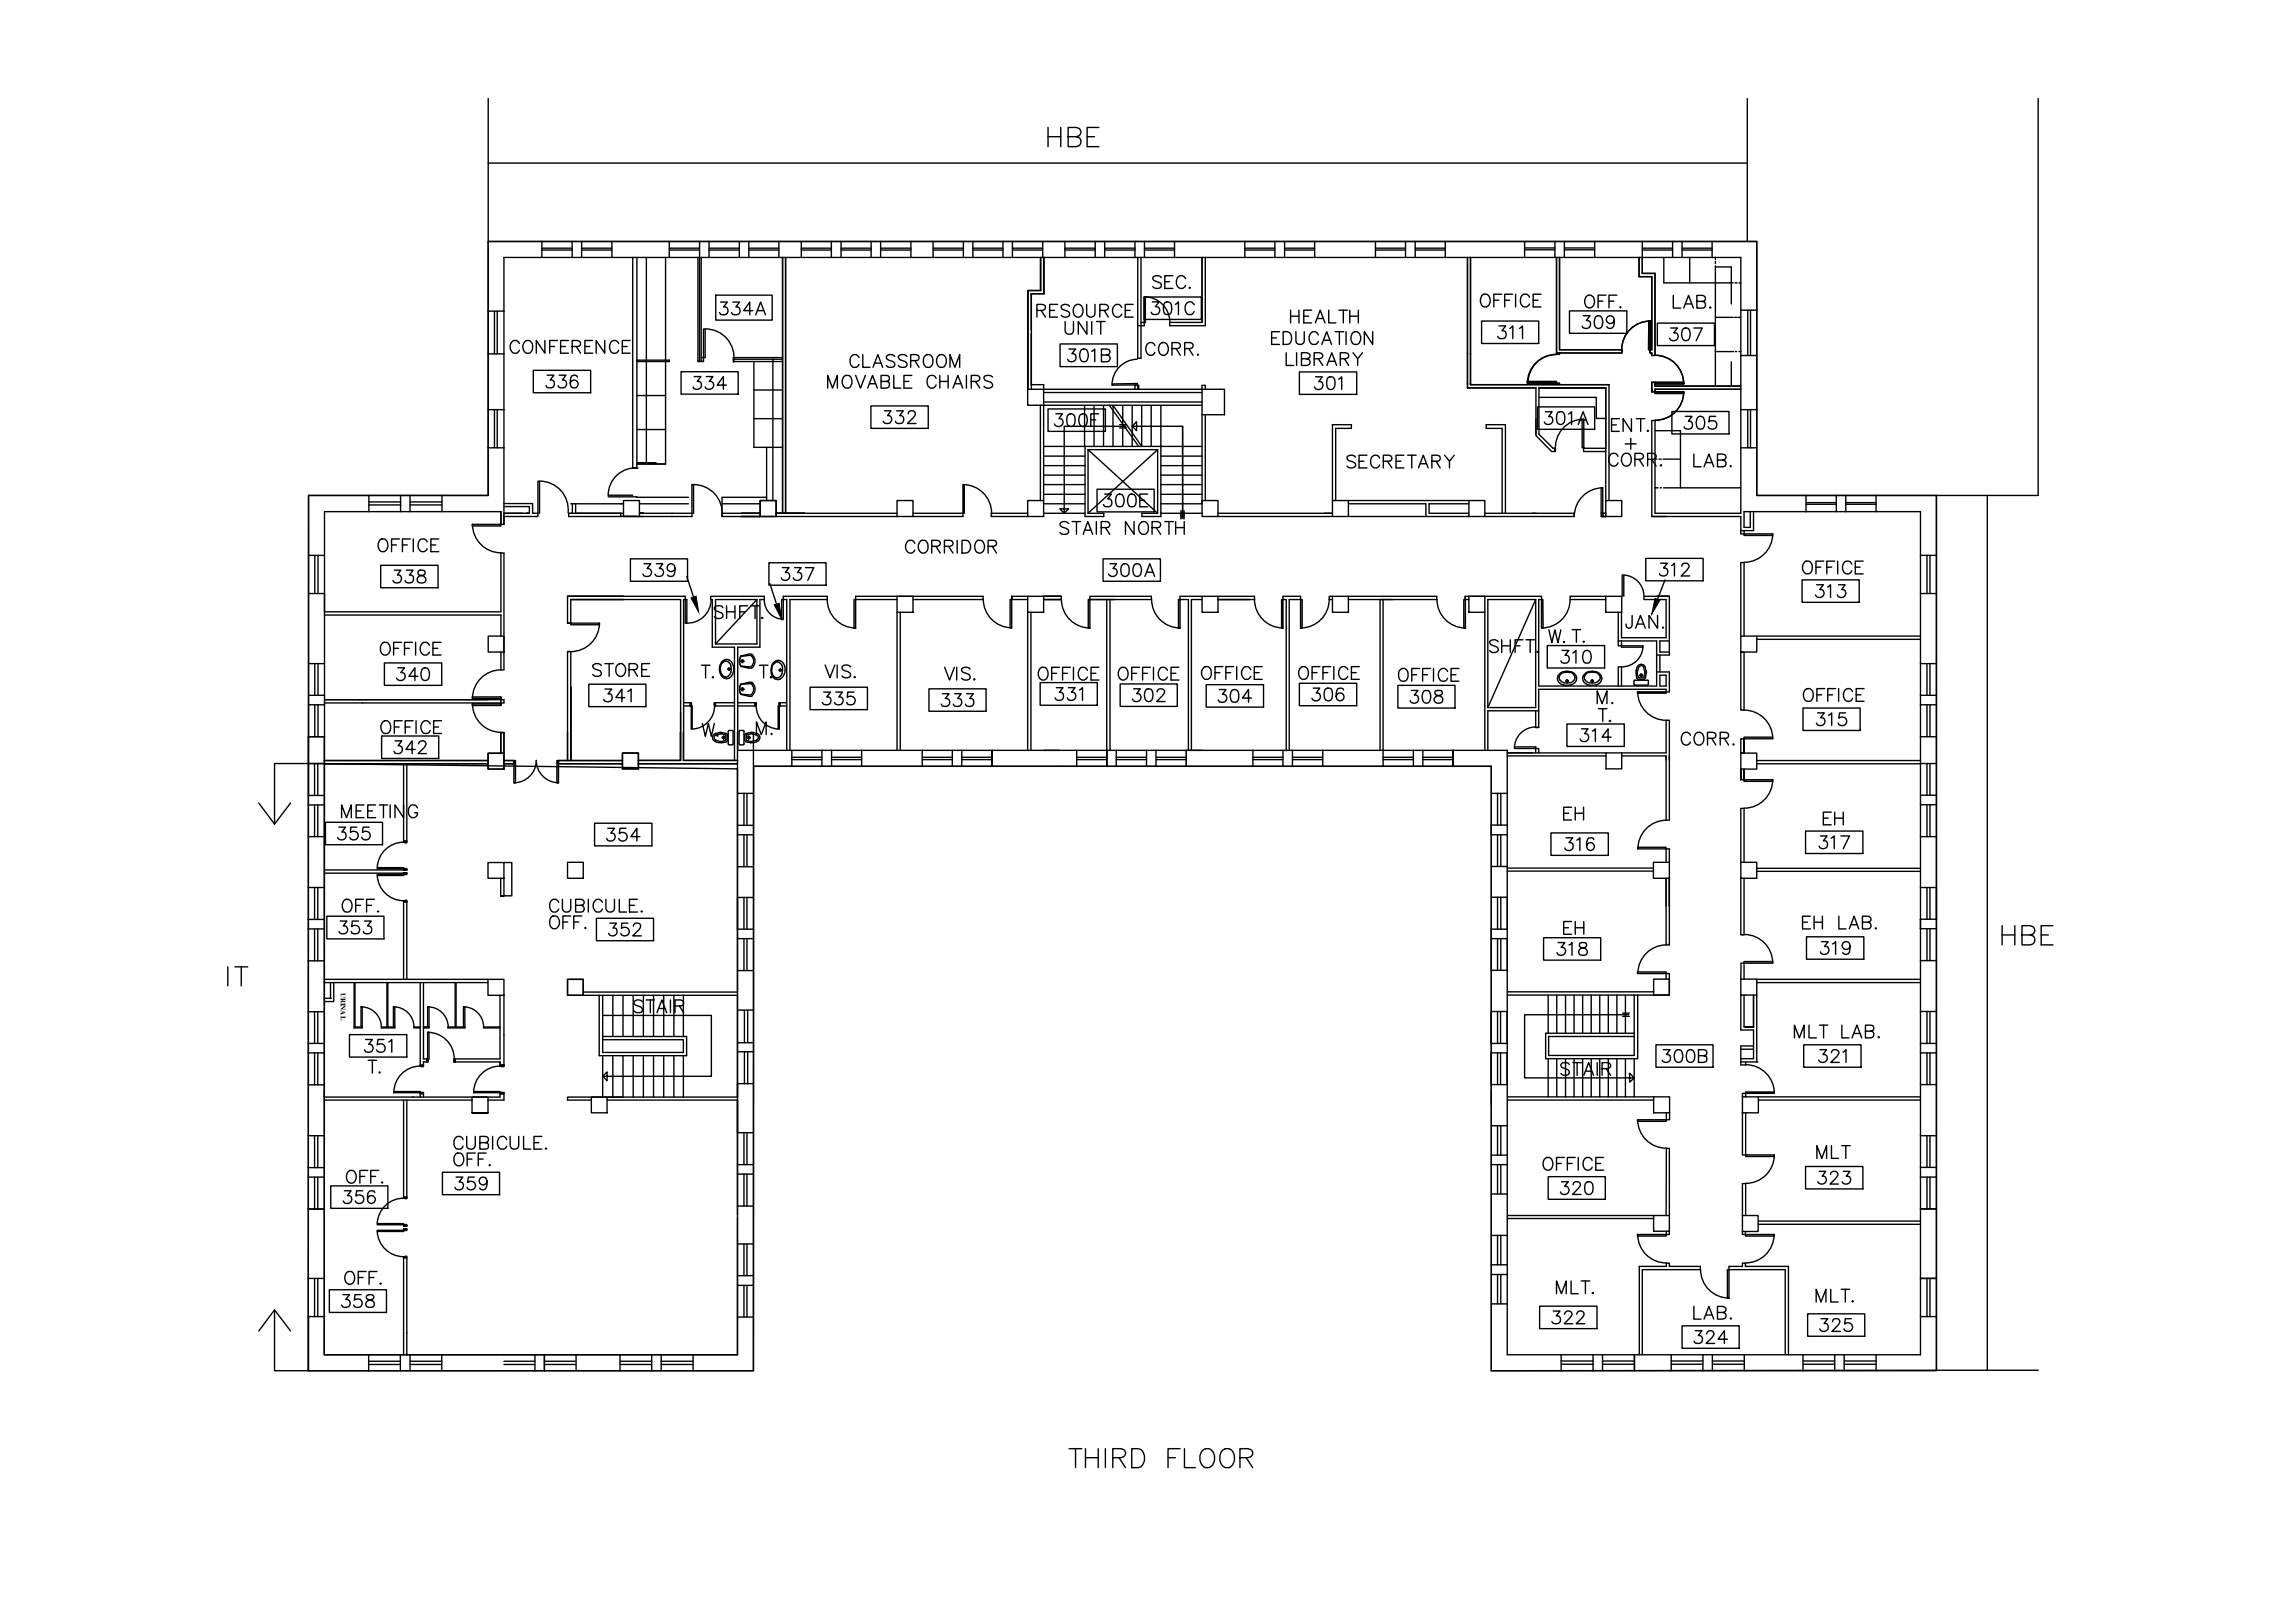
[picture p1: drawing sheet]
<svg xmlns="http://www.w3.org/2000/svg" width="420mm" height="297mm" viewBox="0 0 420 297" stroke-linecap="round" stroke-linejoin="round" font-family="sans-serif">
<defs><g id="words">
<text font-size="1.3" x="62.4" y="181.7" transform="rotate(90 62.4 181.7)">URINAL</text>
</g></defs>
<!-- layer: 21-3F$0$A-WALL -->
<g fill="none" stroke="#000" stroke-width=".25">
<path d="M89.4 44.2h9.8v2.9h-6.9v9.8h-2.9zM104.7 44.2h1.8v2.9h-1.8zM112 44.2h10.5v2.9h-10.5zM115.8 47.1v38.6h.8M116.6 47.1v38.6M127.8 47.1v19.1h1M128.1 47.1h1.7v-2.9h-1.7v22M128.4 47.1v19.1M135.4 44.2h1.7v2.9h-1.7zM142.6 44.2h4.1v2.9h-4.1zM143.3 47.1v46.8M143.8 47.1v46.8"/>
<path d="M152.2 44.2h1.8v2.9h-1.8zM159.5 44.2h1.7v2.9h-1.7zM166.8 44.2h4v2.9h-4zM176.4 44.2h1.7v2.9h-1.7zM183.6 44.2h1.7v2.9h-1.7zM188.2 53.2v18M188.8 53.8v17.4M190.5 47.1v6.1M190.6 47.1v6.1h-2.5v18M190.9 47.1v-2.9h4.1v2.9h-3.9v6.7M191.1 47.1v6.7h-2.3v6.6M200.5 44.2h1.7v2.9h-1.7z"/>
<path d="M207.8 44.2h1.7v2.9h-1.7zM208.3 47.1v18.5M208.9 47.1v18.5M209.5 54.4v5.2h-1.2M209.7 54.4v4.6h-.8M215 44.2h12.9v2.9h-12.9zM220.1 47.1v11.9h-6v.6h6.6v-12.5M233.4 44.2h1.8v2.9h-1.8zM240.7 44.2h11.1v2.9h-11.1zM257.3 44.2h1.8v2.9h-1.8zM264.6 44.2h14.5v2.9h-14.5zM268.7 47.1v23.9h12.5v8.7l2.9 2.9h.6v-.6h-.4l-2.6-2.5v-8.5h12.3v20.6"/>
<path d="M269.2 47.1v23.3h25.4v21.2M284.7 44.2h1.7v2.9h-1.7zM285 47.1v17.5M285.5 47.1v16.9h11.4M291.9 44.2h8.8v2.9h-8.8zM300.1 47.1v3.5h2.3v13.4h-.3M300.7 47.1v2.9h2.3v15.1h-.6v-.5h-.3v-.6M302.2 58.8a5.2 5.2 0 0 0-5.3 5.1M306.2 44.2h1.7v2.9h-1.7zM313.5 44.2h8.1v12.6h-2.9v-9.7h-5.2zM89.4 64.8h2.9v10.2h-2.9zM128.8 60.2v5.9h-1"/>
<path d="M129.1 60.2v5.2h-.7M134.3 65.4h9M134.3 66.2h9M134.3 65.7h9M188.8 61v9.4h2.3v.8h29v-.7h.6v.7M190.5 74.2v17.4M191.1 71.8h29M191.1 73.6h29M203.1 74.2l5.4 7.5M203.8 74.3l5.2 7.3M207.8 71.2v-.7h.7v.7M208.2 65.7a4.7 4.7 0 0 0-4.6 4.8l4.7-.1"/>
<path d="M208.3 70.2l-4.7 .1M208.3 70.5v.7M220.1 75.9v16M220.1 74.2h-29v17.4M220.7 75.9v15.7M281.2 76.7v2.8M285 64.6v.3h.5v-.3M285 70.4v-.3h.5v.3M285 64.6h11.9M296.9 64.6v-.6v.6M302.4 71.2v.5h.6v-.5h15.7M318.7 70.7h-15.7v-.7h-.6v1.7h.6"/>
<path d="M318.7 65.1h2.9v9.9h-2.9zM67.5 93.6v-2.9h-11v10.9h2.9v-8h8.1M73.3 93.6v-2.9h1.8v2.9M73.3 93.6h1.8M80.9 93.6v-2.9h8.5v-8.7h2.9v14h-.6v-2.4h-10.8M92.3 93.9h3.5M104.5 93.9h9.6M104.5 92.2h9.6M111.4 90.6h4.4M111.4 90.9h5.2M115.8 85.7h.8M116.6 84.7h3.5v.2"/>
<path d="M117.1 93.9h.7h-.7M117.1 94.5h.7M135.7 94.5h3.5M135.7 93.9h3.5M142.1 94.5h22.1M147.3 93.9h-5.2h22.1M167.1 93.9h9.4M176.3 93.9v.6h-9.2M188.1 93.9h-6.6v.6h6.6M198.6 81.7h13.9v12.8h-3.4v-.6h2.8v-11.6h-12.7v11.6h2.9v.6h-3.5zM223 94.5h20.9M223 93.9h20.9"/>
<path d="M243.9 91.6v-13.9h3.5v.7h-2.9v13.2M246.9 94.5h22M246.9 91.6h22M246.9 92.2h14.1v2.3M268.9 92.2h-7.3v1.7h7.3M271.8 93.9h16.4M275 93.9v-15.5h-2.9v-.7h3.5v16.2M288.2 93.9v.6h-16.4M293.1 94.5h.9M293.1 93.9h.9M293.4 93.9v.6h.6M294 82h-4.1v.6h4.1"/>
<path d="M302.4 94.5h16.3v3.2h.6v-.6M320.4 93.6v2.9h-1.1v-2.9h11.3v-2.9h-9v-8.7h-2.9v11.9h-15.7v-16.9h-.6v17.5h2.6M321 93.6v3.5h-2.3M336.2 90.7h1.7v2.9h-1.7zM343.5 90.7h11v10.9h-2.9v-8h-8.1zM56.5 108.6h2.9v12.9h-2.9zM59.4 112h32.3v-10.8h.6v21.4h-.6v-3.3M59.4 112.6h32.3v3.8M103.9 109.1v4.9h.6v-4.3M114.1 109.1h-10.2h21.5v.6M114.1 109.7h-9.6h20.1v29.4M125.7 109.7h-.5v29.4h9.9"/>
<path d="M131 109.7h7.6v8.2h-7.6zM164.2 109.7h-7.6v-.6h23.4v.6h-12.9M164.2 112.1v25.2M164.8 112.1v25.2M188.1 109.1h-2.9v.6h2.9M188.1 112.1v25.1M188.7 112.1v25.2M194.3 109.1h-3.2h3.2M194.3 109.7h-3.2h3.2M194.3 109.1v.6M199.5 109.1h11.3v.6h-11.3zM199.5 109.7h4.6"/>
<path d="M202.6 109.7v27.6M203.2 109.7v27.6M215.7 109.7h1.9v27.5M220.1 109.7h-2v27.6M220.1 109.1h-4.1v.6M223 109.1h6.7v.6h-6.7h5.8M243.9 109.1h-.6v.6h.6M246.9 109.1h16.1v.6h-16.1M252.7 109.7v27.6M253.2 109.7v30.6h-11v-3h11M268.2 109.1v.6h.7M268.3 109.7l-.1-.6h14v.6h-.5v15.9h14.6"/>
<path d="M268.9 109.1h2.9v3h-2.9zM271.8 112.1v25.2M272.4 109.7h8.7v19.8h-8.7zM294 109.1h-6.5v.6h6.5M296.3 117.3h7v8.3h-7M296.3 117.3v.9h.6M296.3 112.1v5.2M296.9 117.3v1.1M303.4 109.1h2.2h-4.6v.6h4v7h-8.1v-4.6M303.9 119.9v3.1M305.6 109.1v10.8h-2.3M305.6 117.3h-1.7v2h1.7"/>
<path d="M318.7 119.3h.6v10.7h-.6zM318.7 116.4v-13.4h.6v13.4M321.6 117h30M321.6 116.4h30M329.9 106.1h10.5v4.1h-10.5zM332.6 107h1.2l-.7 .9a.75 .75 0 0 1 .9 .9 .75 .75 0 0 1-1.1 .5l-.3-.1-.2-.3M334.6 107.4l.5-.4v2.3M336.6 107h1.2l-.6 .9a.75 .75 0 0 1 .7 .9 .75 .75 0 0 1-1 .5l-.3-.1-.2-.3M351.6 108.6h2.9v12.9h-2.9zM56.5 127.3h2.9v1.7h-2.9zM56.5 134.8v4.9M57.6 129v5.8"/>
<path d="M58.2 129v5.8M59.4 134.8v5h30M59.4 139.2h30M59.4 128.1h32.9v.6h-32.9M59.4 139.7h-3v-4.9h3v5M73.9 139.8v14.2h.6v-14.2M91.7 137.9v-3.8h.6v3.8M91.7 127.6v1.5M91.7 134.1v3.7M92.3 139.2h1.8v.6h-1.8M102.2 139.2v.6M104.5 125.8v13.4v-19.9h-.6v19.9"/>
<path d="M104.5 130.4v2.6M114 139.2h-11.8v.6h11.8M116.9 139.8h18.1M124.6 134v5.2h-7.7M124.6 130.4v8.7h-7.7M125.1 134v5.2h9.9M125.2 128.6h1.1M125.2 129.2h1.1M131 128.6h3.5M131 129.2h3.5M134.5 139.1v-20.7h-4.1v-8.7h-.3v-.6h9.8v.6h-.8v8.7h-4v18.9h9.9v3h-7M135 134v11.2h2.9v-11.2"/>
<path d="M135.1 128.6h3.1M135.1 129.2h3.1M142.8 128.6h1.2M142.8 129.2h1.2M144 137.3v-27.6h-.6v-.6h8v.6h-6.8v27.6M150.5 137.3h1.7v3h-1.7zM157.7 137.3h11.1v3h-11.1zM174.3 137.3h1.8v3h-1.8zM181.6 137.3v3v-3M181.6 137.3h15.5v3h-15.5M202.6 137.3v3v-3M202.6 137.3h1.8v3h-1.8"/>
<path d="M209.9 137.3h1.7v3h-1.7zM217.2 137.3h12.2v3h-12.2zM220.1 137.3h-2.9v3M234.9 137.3h1.7v3h-1.7zM236 137.3v-27.6h2.1v-.6h-3.2v.6h.6v27.7M258.8 137.3h1.7v3h-1.7zM266 137.3v3v-3h9.9v7.9h-2.9v-4.9h-7zM275.9 137.8h18.1M275.9 138.3h18.1M281.1 137.8v-.8h.6v.8M281.1 130.1h-8.7v7.2M281.1 130.1v3h.6v-3"/>
<path d="M296.3 125.6v-3.6h.6v3.6M296.9 138.3h8.1v.8M296.9 137.8h8.1v-6h.6v18.3h-.6v-11.8M303.3 123h2.3v3.6h-.6v-.4h-23.3v3.9h-.6M303.9 123.6h1.1v2h-1.1zM318.7 135.2h.6v2.6h-.6zM319.3 135.2v2.6v-2.6M321.6 139.2h30M351.6 127.3h2.9v1.7h-2.9zM351.6 139.7h2.9v-4.9h-2.9v5h-30M56.4 153.1h3v9.3h-3zM56.4 145.6h3v1.7h-3z"/>
<path d="M59.4 159.2h15.1M59.4 159.8h15.1M74.5 159.8h-.6h.6M74.5 159.2h-.6h.6M92.3 157.9h1.4v6.1h-1.4v-3.3M135 151h2.9v1.8h-2.9zM135 158.6h2.9v5.7h-2.9zM273 151h2.9v1.8h-2.9zM273 158.6h2.9v5.6h-2.9zM275.9 159.4h26.8M275.9 158.9h26.8M305 157.8v-2.4h.6v2.4"/>
<path d="M318.7 140.8v1.9v-1.9M318.7 157.8v-9.8h.6v9.8M318.7 142.7h.6M319.3 140.8v1.9v-1.9M321.6 159.5h30M321.6 158.9h30M351.6 145.5h2.9v1.8h-2.9zM351.6 153.1h2.9v9.3h-2.9zM56.4 168.3h3v1.7h-3zM56.4 175.9h3v9.3h-3zM59.4 179.8h29.9M59.4 179.2h29.9"/>
<path d="M60.5 179.8v2.9h-1.1M61.1 179.8v3.5h-1.7M73.9 179.2v-14.1h.6v14.1M76.9 179.8v15.1h.6v-.5h.6v-.6h-.6v-14M91.7 164h.6h-.6M91.7 160.7v3.3M135 170.1h2.9v1.7h-2.9zM273 170.1h2.9v1.7h-2.9zM305 160.7v12.2h.6v-12.2v5.1M305 179.2v-1h.6v3.9h-29.7M318.7 160.7v10.3M318.7 179.2v-2.9h.6v2.9"/>
<path d="M319.3 160.7v10.4h-.6M321.6 179.8h30M321.6 179.2h30M351.6 168.2h2.9v1.8h-2.9zM351.6 175.8h2.9v9.3h-2.9zM56.4 191h3v1.7h-3zM56.4 198.5h3v9.4h-3zM60.5 182.7h.1M77.5 188h.6M83.3 193.8v.6M91.5 182.2v11.6h-8.4M92.3 182.2v12.7h-.8v-.5h-8.4"/>
<path d="M106.8 181.6h28.2v-4h2.9v7.3M106.8 182.2h28.2v2.7M135 190.8v1.7M135.1 192.5h2.9M135.1 190.8h2.9M135.1 184.9h2.9M137.9 190.8v1.7M273 185.1h2.9M273 191h2.9M273 192.7h2.9M273 198.5h2.9M273 185.1v-7.5h2.9v7.5"/>
<path d="M273 198.5v7.5h2.9v-7.5M273 191v1.7M275.9 191v1.7M275.9 181.5h26.9M318.7 182.1v6.4h2.3v5.3h-2.3M318.7 192h2.3M319.3 182.1v5.9h1.7h-1.4M321 191.4h-2.3v3h2.9M321 182.1v5.9M321.6 194.4h.1M321.6 182.1v12.3M351.6 191h2.9v1.7h-2.9z"/>
<path d="M351.6 198.5h2.9v9.4h-2.9zM56.4 213.7h3v1.7h-3zM59.4 201.3h27M73.9 201.3v17.8h.6v-17.8M76.9 200.8v-.6h.6v.6M89.3 201.3h3M92.3 200.2h-.8v.6h-32.1M111.1 201.3h23.9M111.1 200.8h23.9v-2.5h2.9v9h-2.9M113.9 200.8h-10v.5h4.4M135 207.3v-6v6M135 213.1h2.9v1.8h-2.9z"/>
<path d="M273 211.4h2.9v1.7h-2.9zM273 218.5h2.9v7.6h-2.9zM276 201.3h26.7M276 200.7h26.7M305.1 203.7v1.2M305.7 203.7v1.2h-.7M319 200.7v-.6h.6v.6M319 203.7v7.7h.6v-7.7M321.9 201.3h29.7M321.9 200.7h29.7M351.6 213.7h2.9v1.7h-2.9zM56.4 221.3h3v12.7h-3z"/>
<path d="M73.9 224.4h.6M73.9 225h.6M74.5 224.4h-.6h.6M74.5 225h-.6h.6M135 222.3v-1.6h2.9v7h-2.9v-4.8M135 233.5h2.9v1.7h-2.9zM273 238.6h2.9v9.3h9.9v3h-12.8zM273 231.5h2.9v1.8h-2.9zM275.9 223h26.8M276 222.5h26.7M305 222.5l.1-12.3h.5v12.3M305.1 225.3v.6h.5v-.6"/>
<path d="M319 225.4v.5h.5v-.5M319 222.5v-5.9h.6v5.9M321.9 223.5h29.6M321.9 224.1h29.7M351.6 234h2.9h-2.9M351.6 234v-12.7h2.9v12.7M351.6 221.2h2.9M56.5 241v9.9M59.4 241v6.9h8.1v3h-11.1v-9.9h3.1M73.3 247.9h1.8v3h-1.8zM73.9 247.9v-17.7h.6v17.7M92.3 247.9h-11.4v3h11.4"/>
<path d="M97.9 247.9h1.8v3h-1.8zM105.5 247.9h8v3h-8zM119.3 247.9h1.7v3h-1.7zM126.9 247.9h8.1v-6.9h2.9v9.9h-11zM291.6 247.9h1.8v3h-1.8zM299.2 247.9h6.8v3h-6.8zM300.1 247.9v-16.1h5v-.6h.5v.6h5.7v.6h-10.6v15.5M311.8 247.9h1.7v3h-1.7zM319.3 247.9h10.8v3h-10.8zM326.8 247.9v-15.5h-10.3v-.6h2.5v-.6h.5v.6h7.9v16.1M335.9 247.9h1.7v3h-1.7zM354.5 241h-2.9v6.9h-8.1v3h11v-9.9"/>
</g>
<!-- layer: 21-3F$0$A-FLOR-BLOW -->
<g fill="none" stroke="#000" stroke-width=".25">
<path d="M89.4 18v26.2M319.9 18v26.2M373.1 18v72.7h-18.6M89.4 56.9v7.9M92.3 56.9v7.9M99.2 44.2h5.5M99.2 47.1h5.5M106.5 44.2h5.5M106.5 47.1h5.5M122.5 44.2h5.6M122.5 47.1h5.6M129.8 44.2h5.6"/>
<path d="M129.8 47.1h5.6M137.1 44.2h5.5M137.1 47.1h5.5M146.7 44.2h5.5M146.7 47.1h5.5M154 44.2h5.5M154 47.1h5.5M161.2 44.2h5.6M161.2 47.1h5.6M170.8 44.2h5.6M170.8 47.1h5.6M178.1 44.2h5.5"/>
<path d="M178.1 47.1h5.5M185.3 44.2h5.6M185.3 47.1h5.8M195 44.2h5.5M195 47.1h5.5M202.2 44.2h5.6M202.2 47.1h5.6M209.5 44.2h5.5M209.5 47.1h5.5M227.9 44.2h5.5M227.9 47.1h5.5M235.2 44.2h5.5"/>
<path d="M235.2 47.1h5.5M251.8 44.2h5.5M251.8 47.1h5.5M259.1 44.2h5.5M259.1 47.1h5.5M279.1 44.2h5.6M279.1 47.1h5.6M286.4 44.2h5.5M286.4 47.1h5.5M300.7 44.2h5.5M300.7 47.1h5.5M307.9 44.2h5.6"/>
<path d="M307.9 47.1h5.6M318.7 56.8v8.3M321.6 56.8v8.3M89.4 75v7M92.3 75v7M318.7 75v7M321.6 75v7M67.5 90.7h5.8M67.5 93.6h5.8M75.1 90.7h5.8M75.1 93.6h5.8M330.6 90.7h5.6"/>
<path d="M330.6 93.6h5.6M337.9 90.7h5.6M337.9 93.6h5.6M56.5 101.6v7M59.4 101.6v7M351.6 101.6v7M354.5 101.6v7M56.4 139.7v5.9M56.5 121.5v5.8M56.5 129v5.8M56.5 139.7v5.8M59.4 139.8v5.8"/>
<path d="M59.4 121.5v5.8M59.4 129v5.8M145 137.3h5.5M152.2 137.3h5.5M168.8 137.3h5.5M176.1 137.3h5.5M197.1 137.3h5.5M204.4 137.3h5.5M211.6 137.3h5.6M229.4 137.3h5.5M236.6 137.3h5.6M253.2 137.3h5.6"/>
<path d="M260.5 137.3h5.5M351.6 121.5v5.8M351.6 129v5.8M351.6 139.8v5.7M354.5 121.5v5.8M354.5 129v5.8M354.5 139.7v5.8M56.4 147.3v5.8M59.4 147.3v5.8M135 145.2v5.8M135 152.8v5.8M137.9 145.2v5.8"/>
<path d="M137.9 152.8v5.8M145 140.3h5.5M152.2 140.3h5.5M168.8 140.3h5.5M176.1 140.3h5.5M197.1 140.3h5.5M204.4 140.3h5.5M211.6 140.3h5.6M229.4 140.3h5.5M236.6 140.3h5.6M253.2 140.3h5.6M260.5 140.3h5.5"/>
<path d="M273 145.2v5.8M273 152.8v5.8M275.9 145.2v5.8M275.9 152.8v5.8M351.6 147.3v5.8M354.5 147.3v5.8M56.4 162.4v5.9M56.4 170v5.9M59.4 162.4v5.9M59.4 170v5.9M135 164.3v5.8M135 171.8v5.8"/>
<path d="M137.9 164.3v5.8M137.9 171.8v5.8M273 164.2v5.9M273 171.8v5.8M275.9 164.2v5.9M275.9 171.8v5.8M351.6 162.4v5.8M351.6 170v5.8M354.5 162.4v5.8M354.5 170v5.8M56.4 185.2v5.8M56.4 192.7v5.8"/>
<path d="M59.4 185.2v5.8M59.4 192.7v5.8M135 184.9v5.9M135 192.5v5.8M137.9 184.9v5.9M137.9 192.5v5.8M273 185.1v5.9M273 192.7v5.8M275.9 185.1v5.9M275.9 192.7v5.8M351.6 185.1v5.9M351.6 192.7v5.8"/>
<path d="M354.5 185.1v5.9M354.5 192.7v5.8M56.4 207.9v5.8M56.4 215.4v5.9M59.4 207.9v5.8M59.4 215.4v5.9M135 207.3v5.8M135 214.9v5.8M137.9 207.3v5.8M137.9 214.9v5.8M273 206v5.4M273 213.1v5.4"/>
<path d="M275.9 206v5.4M275.9 213.1v5.4M351.6 207.9v5.8M351.6 215.4v5.9M354.5 207.9v5.8M354.5 215.4v5.9M56.4 234v7M59.4 234v7M135 227.7v5.8M135 235.2v5.8M137.9 227.7v5.8M137.9 235.2v5.8"/>
<path d="M273 226.1v5.4M273 233.3v5.3M275.9 226.1v5.4M275.9 233.3v5.3M351.6 234v7M354.5 234v7M67.5 247.9h5.8M67.5 250.9h5.8M75.1 247.9h5.8M75.1 250.9h5.8M92.3 247.9h5.6M92.3 250.9h5.6"/>
<path d="M99.7 247.9h5.8M99.7 250.9h5.8M113.5 247.9h5.8M113.5 250.9h5.8M121 247.9h5.9M121 250.9h5.9M285.8 247.9h5.8M285.8 250.9h5.8M293.4 247.9h5.8M293.4 250.9h5.8M306 247.9h5.8M306 250.9h5.8"/>
<path d="M313.5 247.9h5.8M313.5 250.9h5.8M330.1 247.9h5.8M330.1 250.9h5.8M337.6 247.9h5.9M337.6 250.9h5.9M354.5 250.8h18.6"/>
</g>
<!-- layer: 21-3F$0$A-GLAZ -->
<g fill="none" stroke="#000" stroke-width=".25">
<path d="M90.5 57v7.8M91 57v7.8M99.2 45.4h5.5M99.2 45.8h5.5M106.5 45.4h5.5M106.5 45.8h5.5M122.5 45.4h5.6M122.5 45.8h5.6M129.8 45.4h5.6M129.8 45.8h5.6M137.1 45.4h5.5M137.1 45.8h5.5"/>
<path d="M146.7 45.4h5.5M146.7 45.8h5.5M154 45.4h5.5M154 45.8h5.5M161.2 45.4h5.6M161.2 45.8h5.6M170.8 45.4h5.6M170.8 45.8h5.6M178.1 45.4h5.5M178.1 45.8h5.5M185.3 45.4h5.6M185.3 45.8h5.6"/>
<path d="M195 45.4h5.5M195 45.8h5.5M202.2 45.4h5.6M202.2 45.8h5.6M209.5 45.4h5.5M209.5 45.8h5.5M227.9 45.4h5.5M227.9 45.8h5.5M235.2 45.4h5.5M235.2 45.8h5.5M251.8 45.4h5.5M251.8 45.8h5.5"/>
<path d="M259.1 45.4h5.5M259.1 45.8h5.5M279.1 45.4h5.6M279.1 45.7h5.6M286.4 45.4h5.5M286.4 45.7h5.5M300.7 45.4h5.5M300.7 45.8h5.5M307.9 45.4h5.6M307.9 45.8h5.6M320 56.8v8.3M320.5 56.8v8.3"/>
<path d="M90.5 75v6.9M91 75v7M320 75v7M320.5 75v7M67.5 92.4h5.8M67.5 91.9h5.8M75.1 92.4h5.8M75.1 91.9h5.8M330.6 92.3h5.6M330.6 92h5.6M337.9 92.3h5.6M337.9 92h5.6"/>
<path d="M57.6 101.6v6.9M58.2 101.6v6.9M352.8 101.6v6.9M353.3 101.6v6.9M57.6 139.7v5.9M57.6 121.5v5.8M58.2 139.7v5.9M58.2 121.5v5.8M145 139h5.5M145 138.6h5.5M152.2 139h5.5M152.2 138.6h5.5"/>
<path d="M168.8 139h5.5M168.8 138.6h5.5M176.1 139h5.5M176.1 138.6h5.5M197.1 139h5.5M197.1 138.6h5.5M204.4 139h5.5M204.4 138.6h5.5M211.6 139h5.6M211.6 138.6h5.6M229.4 139h5.5M229.4 138.6h5.5"/>
<path d="M236.6 139h5.6M236.6 138.6h5.6M253.2 139h5.6M253.2 138.6h5.6M260.5 139h5.5M260.5 138.6h5.5M352.8 121.5v5.8M352.8 129v5.8M352.8 139.7v5.8M353.3 121.5v5.8M353.3 129v5.8M353.3 139.7v5.8"/>
<path d="M57.6 147.3v5.8M58.2 147.3v5.8M136.2 145.2v5.8M136.2 152.8v5.8M136.8 145.2v5.8M136.8 152.8v5.8M274.2 145.2v5.8M274.2 152.8v5.8M274.8 145.2v5.8M274.8 152.8v5.8M352.8 147.3v5.8M353.3 147.3v5.8"/>
<path d="M57.6 162.4v5.9M57.6 170v5.9M58.2 162.4v5.9M58.2 170v5.9M136.2 164.3v5.8M136.2 171.8v5.8M136.8 164.3v5.8M136.8 171.8v5.8M273 171.8v5.8M274.2 164.2v5.9M274.2 171.8v5.8M274.8 164.2v5.9"/>
<path d="M274.8 171.8v5.8M275.9 164.2v5.9M275.9 171.8v5.8M352.8 162.4v5.8M352.8 170v5.8M353.3 162.4v5.8M353.3 170v5.8M354.5 162.4v5.8M57.6 185.2v5.8M57.6 192.7v5.8M58.2 185.2v5.8M58.2 192.7v5.8"/>
<path d="M136.3 185v5.8M136.3 192.5v5.8M136.9 185v5.8M136.9 192.5v5.8M273 185.1v5.9M273 192.7v5.8M274.2 185.1v5.9M274.2 192.7v5.8M274.7 185.1v5.9M274.7 192.7v5.8M275.9 185.1v5.9M275.9 192.7v5.8"/>
<path d="M352.8 185.1v5.9M352.8 192.7v5.8M353.3 185.1v5.9M353.3 192.7v5.8M57.6 207.9v5.8M57.6 215.4v5.9M58.2 207.9v5.8M58.2 215.4v5.9M136.2 207.3v5.8M136.2 214.9v5.8M136.8 207.3v5.8M136.8 214.9v5.8"/>
<path d="M274.2 206v5.4M274.2 213.1v5.4M274.8 206v5.4M274.8 213.1v5.4M352.8 207.9v5.8M352.8 215.4v5.8M353.3 207.9v5.8M353.3 215.4v5.8M57.6 234v7M58.2 234v7M136.2 227.7v5.8M136.2 235.2v5.8"/>
<path d="M136.8 227.7v5.8M136.8 235.2v5.8M274.2 226.1v5.4M274.2 233.3v5.3M274.8 226.1v5.4M274.8 233.3v5.3M352.8 234v7M353.3 234v7M67.5 249.1h5.8M67.5 249.7h5.8M75.1 249.1h5.8M75.1 249.7h5.8"/>
<path d="M92.3 249.1h5.6M92.3 249.7h5.6M99.7 249.1h5.6M99.7 249.7h5.6M113.5 249.1h5.8M113.5 249.7h5.8M121 249.1h5.9M121 249.7h5.9M285.8 249.7h5.8M285.8 249.1h5.8M293.4 249.7h5.8M293.4 249.1h5.8"/>
<path d="M306 249.7h5.8M306 249.1h5.8M313.5 249.7h5.8M313.5 249.1h5.8M330.1 249.7h5.8M330.1 249.1h5.8M337.6 249.7h5.9M337.6 249.1h5.9"/>
</g>
<!-- layer: 21-3F$0$A-ANNO-TEXS -->
<g fill="none" stroke="#000" stroke-width=".25">
<path d="M131.9 55.3h1.3l-.7 .9a.75 .75 0 0 1 .8 .8 .75 .75 0 0 1-1 .6l-.4-.1-.2-.3M134.2 55.3h1.2l-.7 .9a.74 .74 0 0 1 .8 .8 .74 .74 0 0 1-1 .6l-.3-.1-.3-.3M137.8 56.9h-1.6l1.1-1.6v2.3M138.4 57.6l.8-2.3 .9 2.3M138.7 56.9h1.1M189.8 56.8h1.1a.59 .59 0 0 0 .5-.7l-.5-.4h-1.1v2.3M190.6 56.8l.8 1.2M192.2 56.8h.9M193.6 55.7h-1.4v2.3h1.4M195 58.8v1.7a.77 .77 0 0 0 .8 .7 .77 .77 0 0 0 .7-.7v-1.7M195.8 56a.85 .85 0 0 0-.8-.3 .85 .85 0 0 0-.7 .6l.2 .3 1.1 .4a.56 .56 0 0 1 0 .9 1.01 1.01 0 0 1-1.3-.2M196.7 56a.87 .87 0 0 1 1-.3 .87 .87 0 0 1 .6 .9 1 1 0 0 1-.3 1.1 1 1 0 0 1-1.1 .2 1.4 1.4 0 0 1-.2-1.9z"/>
<path d="M198.9 55.7v1.7a.77 .77 0 0 0 .8 .6 .77 .77 0 0 0 .8-.6v-1.7M199 58.8v2.4l-1.6-2.4v2.4M199.9 58.8v2.4M200.8 58.8h1.5M201.4 56.8h1l.3-.1a.51 .51 0 0 0 0-.9l-.3-.1h-1v2.3M201.5 58.8v2.4M202.2 56.8l.7 1.2M205.4 56.3a.87 .87 0 0 0-1-.6 .87 .87 0 0 0-.7 .9 1.03 1.03 0 0 0 .2 1.1 1.03 1.03 0 0 0 1.1 .2l.4-.4M206 56.8h.9M207.4 55.7h-1.4v2.3h1.4M212.6 50.8a.88 .88 0 0 0-.8-.4 .88 .88 0 0 0-.8 .6l.3 .4 .8 .3a.56 .56 0 0 1 .5 .4 .56 .56 0 0 1-.2 .6 1.05 1.05 0 0 1-1.4-.2M213.2 51.6h.9"/>
<path d="M214.7 50.5h-1.5v2.3h1.5M217.1 51a.87 .87 0 0 0-1-.5 .87 .87 0 0 0-.7 .9 1.01 1.01 0 0 0 .2 1.1 1.01 1.01 0 0 0 1.1 .2l.4-.5M217.8 52.6l-.1 .1 .1 .1 .1-.1M236.3 56.8v2.3M236.3 57.9h1.5M237.8 56.8v2.3M238.7 57.9h.9M240.1 56.8h-1.4v2.3h1.4M240.8 59.1l.9-2.3 .9 2.3M241.1 58.3h1.1M243.3 56.8v2.3h1.3M245.1 56.8h1.6"/>
<path d="M245.9 56.8v2.3M247.1 57.9h1.6M247.1 56.8v2.3M248.7 56.8v2.3M271.5 53.9a1.09 1.09 0 0 1 1.2 .4 1.09 1.09 0 0 1 0 1.3 .85 .85 0 0 1-1 .6 .85 .85 0 0 1-.7-.9 1.72 1.72 0 0 1 .5-1.4zM273.5 54.9h.9M274.9 53.8h-1.4v2.4M275.5 54.9h.9M276.9 53.8h-1.4v2.4M277.5 53.8v2.4M280 54.4a.85 .85 0 0 0-1-.6 .85 .85 0 0 0-.6 .9 1 1 0 0 0 .2 1.1 1 1 0 0 0 1.1 .2l.3-.4M280.7 54.9h.9"/>
<path d="M282.1 53.8h-1.4v2.4h1.4M290.3 54.4a.87 .87 0 0 1 1-.4 .87 .87 0 0 1 .6 .9 1.01 1.01 0 0 1-.2 1.1 1.01 1.01 0 0 1-1.2 .2 1.46 1.46 0 0 1-.2-1.8zM292.6 55.1h.8M294 54h-1.4v2.3M294.6 55.1h.9M296 54h-1.4v2.3M296.6 56.1v.2l.2-.1M306.3 54.1v2.3h1.4M308.2 56.4l.9-2.3 .9 2.3M308.6 55.6h1.1M310.7 55.2l1.3-.1a.56 .56 0 0 0 0-.9l-.3-.1h-1v2.3l1.3-.1a.65 .65 0 0 0 .2-.7 .65 .65 0 0 0-.5-.4M313.1 56.2l-.1 .1h.2"/>
<path d="M95.1 62.9a.87 .87 0 0 0-1-.6 .87 .87 0 0 0-.7 .9 1.07 1.07 0 0 0 .3 1.1 1.07 1.07 0 0 0 1.1 .3l.3-.5M96 62.7l.4-.4a1.19 1.19 0 0 1 1.1 .7 1.19 1.19 0 0 1-.2 1.3l-.2 .3a1.13 1.13 0 0 1-1.3-.6 1.13 1.13 0 0 1 .2-1.3zM99.8 62.3v2.3l-1.6-2.3v2.3M100.6 63.4h.9M102.1 62.3h-1.5v2.3M102.6 63.4h.9M104.1 62.3h-1.5v2.3h1.5M104.7 63.4l1.4-.1a.56 .56 0 0 0 0-.9l-.4-.1h-1v2.3M105.5 63.4l.8 1.2M107.1 63.4h.9M108.5 62.3h-1.4v2.3h1.4M110.7 62.3v2.3l-1.6-2.3v2.3"/>
<path d="M113.3 62.9a.85 .85 0 0 0-1-.6 .85 .85 0 0 0-.7 .9 1.03 1.03 0 0 0 .2 1.1 1.03 1.03 0 0 0 1.1 .3l.4-.5M113.9 63.4h.9M115.4 62.3h-1.5v2.3h1.5M151.5 71v-2.3l.9 2.3 .9-2.3v2.3M154.4 69a.88 .88 0 0 1 1-.3 .88 .88 0 0 1 .6 .9 1 1 0 0 1-.2 1.1 1 1 0 0 1-1.1 .2 1.44 1.44 0 0 1-.3-1.9zM156.6 68.7l.9 2.3 .9-2.3M157.3 65.4a.85 .85 0 0 0-1-.5 .85 .85 0 0 0-.7 .9 1.03 1.03 0 0 0 .2 1.1 1.03 1.03 0 0 0 1.1 .2l.4-.4M158 64.9v2.3h1.3M158.8 71l.9-2.3 .9 2.3M159.2 70.2h1.1M159.8 67.2l.9-2.3 .9 2.3M160.2 66.5h1.1"/>
<path d="M161.3 69.8h1l.3-.1a.56 .56 0 0 0 0-.9l-1.3-.1v2.3h1l.3-.1a.61 .61 0 0 0 .2-.7 .61 .61 0 0 0-.5-.4M163.6 68.7v2.3h1.3M163.8 65.2a.85 .85 0 0 0-.8-.3 .85 .85 0 0 0-.7 .5l.2 .4 1.2 .5 .1 .6a.98 .98 0 0 1-1.5 0M165.5 69.8h.9M166 65.2a.88 .88 0 0 0-.8-.3 .88 .88 0 0 0-.7 .5l.2 .4 .9 .3a.58 .58 0 0 1 .4 .5 .58 .58 0 0 1-.2 .5 1.13 1.13 0 0 1-1.3-.2M166.7 66l1.3-.1a.56 .56 0 0 0 0-.9l-.3-.1h-1v2.3M166.9 68.7h-1.4v2.3h1.4M167.5 66l.7 1.2M169.3 65.2l.4-.3a1.19 1.19 0 0 1 1.1 .7 1.19 1.19 0 0 1-.2 1.3l-.4 .3h-.5a1.33 1.33 0 0 1-.4-2zM171.4 69.3a.85 .85 0 0 0-1-.6 .85 .85 0 0 0-.7 .9 1 1 0 0 0 .2 1.1 1 1 0 0 0 1.1 .2l.4-.5M171.7 65.2a.87 .87 0 0 1 1-.3 .87 .87 0 0 1 .5 .9 1.03 1.03 0 0 1-.2 1.1 1.03 1.03 0 0 1-1.1 .2 1.47 1.47 0 0 1-.2-1.9zM172.1 69.8h1.5"/>
<path d="M172.1 68.7v2.3M173.6 68.7v2.3M173.9 67.2v-2.3l.9 2.3 .9-2.3v2.3M174.5 71l.9-2.3 .8 2.3M174.8 70.2h1.1M176.9 68.7v2.3M177.8 69.8h1a.59 .59 0 0 0 .6-.7l-.3-.3-.3-.1h-1v2.3M178.6 69.8l.8 1.2M181.7 69a1.12 1.12 0 0 0-1.6 0 .63 .63 0 0 0 .5 .7 1.24 1.24 0 0 1 1.1 .7v.3a1.02 1.02 0 0 1-1.6 0M211.4 63.2a.85 .85 0 0 0-.9-.5 .85 .85 0 0 0-.7 .9 1.01 1.01 0 0 0 .2 1.1 1.01 1.01 0 0 0 1.1 .2l.3-.4M212.3 63a.87 .87 0 0 1 1-.3 .87 .87 0 0 1 .6 .9 1 1 0 0 1-.2 1.1 1 1 0 0 1-1.1 .2 1.4 1.4 0 0 1-.3-1.9zM214.6 63.8l1.3-.1a.56 .56 0 0 0 0-.9l-.4-.1h-.9v2.3"/>
<path d="M215.3 63.8l.8 1.2M216.9 63.8l1.3-.1a.56 .56 0 0 0 0-.9l-.3-.1h-1v2.3M217.6 63.8l.8 1.2M219.3 64.8v.2l.1-.1M232.8 61.8h.9M234.2 60.7h-1.4v2.3h1.4M234.9 60.7h.8a1.25 1.25 0 0 1 .8 1.2 1.25 1.25 0 0 1-.8 1.1h-.8zM235.5 64.6v2.3h1.3M237.3 60.7v1.7a.77 .77 0 0 0 .7 .6 .77 .77 0 0 0 .8-.6v-1.7M237.4 64.6v2.3M238.3 65.7h.9l.4-.2a.47 .47 0 0 0 .3-.4 .47 .47 0 0 0-.3-.4l-.4-.1h-.9v2.3h.9l.4-.1a.57 .57 0 0 0 0-1l-.4-.1M240.6 65.7h1l.3-.2a.47 .47 0 0 0 .3-.4 .47 .47 0 0 0-.3-.4l-.3-.1h-1v2.3"/>
<path d="M241.4 61.3a.87 .87 0 0 0-1-.6 .87 .87 0 0 0-.7 .9 1.04 1.04 0 0 0 .2 1.1 1.04 1.04 0 0 0 1.1 .2l.4-.4M241.4 65.7l.8 1.2M242 63l.9-2.3 .9 2.3M242.3 62.3h1.1M242.9 66.9l.9-2.3 .9 2.3M243.3 66.1h1.1M244.4 60.7h1.6M245.2 60.7v2.3M245.4 65.7h1l.3-.2a.51 .51 0 0 0 0-.8l-.3-.1h-1v2.3M246.1 65.7l.8 1.2M246.4 60.7v2.3M247.5 61a.87 .87 0 0 1 1-.3 .87 .87 0 0 1 .6 .9 1.04 1.04 0 0 1-1.1 1.4 1.37 1.37 0 0 1-.5-2z"/>
<path d="M247.7 64.6l.9 1.1 .8-1.1M248.6 65.7v1.2M251.3 60.7v2.3l-1.5-2.3v2.3M295 77.8h.9M296.5 76.6h-1.5v2.4h1.5M298.7 76.6v2.4l-1.5-2.4v2.4M299.6 76.6h1.5M300.4 76.6v2.4M301.7 78.7l-.1 .2h.2M69.7 98.7a1.09 1.09 0 0 1 1.2 .4 1.09 1.09 0 0 1 0 1.3 .85 .85 0 0 1-1 .6 .85 .85 0 0 1-.7-.9 1.72 1.72 0 0 1 .5-1.4zM71.7 99.7h.9M73.1 98.6h-1.4v2.4"/>
<path d="M73.7 99.7h.9M75.1 98.6h-1.4v2.4M75.7 98.6v2.4M78.2 99.2a.85 .85 0 0 0-1-.6 .85 .85 0 0 0-.6 .9 1 1 0 0 0 .2 1.1 1 1 0 0 0 1.1 .2l.3-.4M78.9 99.7h.9M80.3 98.6h-1.4v2.4h1.4M167.5 99.4a.87 .87 0 0 0-1-.5 .87 .87 0 0 0-.7 .9 1.03 1.03 0 0 0 .2 1.1 1.03 1.03 0 0 0 1.1 .2l.4-.4M168.6 99l.7-.1a1.35 1.35 0 0 1 0 2.3 1.23 1.23 0 0 1-1.2-.9 1.23 1.23 0 0 1 .5-1.3zM170.6 100h1a.59 .59 0 0 0 .5-.7l-.2-.3-.3-.1h-1v2.3M171.3 100l.8 1.2M172.9 100h1a.59 .59 0 0 0 .6-.7l-.3-.3-.3-.1h-1v2.3M173.7 100l.8 1.2"/>
<path d="M175.2 98.9v2.3M176.1 98.9h.8a1.23 1.23 0 0 1 .8 1.2 1.23 1.23 0 0 1-.8 1.1h-.8zM178.9 99a1.09 1.09 0 0 1 1.2 .4 1.09 1.09 0 0 1 0 1.3 .85 .85 0 0 1-1 .5 .85 .85 0 0 1-.7-.9 1.72 1.72 0 0 1 .5-1.3zM180.9 100h1l.3-.1a.56 .56 0 0 0 0-.9l-1.3-.1v2.3M181.7 100l.7 1.2M195.6 95.8a.88 .88 0 0 0-.8-.4 .88 .88 0 0 0-.7 .6l.4 .5a1.24 1.24 0 0 1 1.1 .7v.3a1.02 1.02 0 0 1-1.5 0M196.3 95.5h1.5M197.1 95.5v2.3M198.3 97.8l.9-2.3 .8 2.3M198.6 97h1.1M200.7 95.5v2.3M201.6 96.6h1a.58 .58 0 0 0 .6-.7l-.2-.3-.4-.1h-1v2.3"/>
<path d="M202.4 96.6l.8 1.2M207.6 95.5v2.3l-1.5-2.3v2.3M208.7 95.8l.4-.3a1.19 1.19 0 0 1 1.1 .7 1.19 1.19 0 0 1-.2 1.3l-.2 .2a1.13 1.13 0 0 1-1.3-.5 1.13 1.13 0 0 1 .2-1.4zM210.9 96.6h1a.58 .58 0 0 0 .6-.7l-.2-.3-.4-.1h-1v2.3M211.7 96.6l.8 1.2M213.2 95.5h1.6M214 95.5v2.3M215.2 95.5v2.3M215.2 96.6h1.6M216.8 95.5v2.3M248.2 83.7a.88 .88 0 0 0-.9-.4 .88 .88 0 0 0-.7 .6l.4 .4a1.37 1.37 0 0 1 1.2 .7v.3a1.02 1.02 0 0 1-1.6 0M248.8 84.4h.9"/>
<path d="M250.2 83.3h-1.4v2.3h1.4M252.6 83.9a.85 .85 0 0 0-1-.6 .85 .85 0 0 0-.7 .9 1.01 1.01 0 0 0 .3 1.1 1.01 1.01 0 0 0 1.1 .2l.3-.4M253.3 84.4h1a.58 .58 0 0 0 .5-.6l-.2-.4-.3-.1h-1v2.3M254 84.4l.8 1.2M255.6 84.4h.9M257 83.3h-1.4v2.3h1.4M257.7 83.3h1.6M258.5 83.3v2.3M259.7 85.6l.9-2.3 .9 2.3M260 84.9h1.1M262.1 84.4l1.4-.1a.56 .56 0 0 0 0-.9l-.4-.1h-1v2.3M262.9 84.4l.8 1.2"/>
<path d="M264.5 83.3l.9 1.1 .8-1.1M265.4 84.4v1.2M296.2 83.5a.87 .87 0 0 0-1-.5 .87 .87 0 0 0-.7 .9 1.03 1.03 0 0 0 .3 1.1 1.03 1.03 0 0 0 1.1 .2l.3-.5M297.3 83.1a.87 .87 0 0 1 1.3 .8 1 1 0 0 1-.2 1.1 1 1 0 0 1-1.1 .2 1.37 1.37 0 0 1 0-2.1zM297.5 81.2h2M298.5 80.2v2M299.3 84.1h1a.59 .59 0 0 0 .6-.7l-.3-.3-.3-.1h-1v2.3M300.1 84.1l.8 1.2M301.6 84.1h1.1a.59 .59 0 0 0 .5-.7l-.2-.3-.3-.1h-1.1v2.3M302.4 84.1l.8 1.2M304.1 85l-.1 .2 .1 .1 .1-.1M310.1 83.1v2.3h1.3"/>
<path d="M312 85.4l.9-2.3 .8 2.3M312.3 84.7h1.1M314.4 84.2l1.3-.1a.51 .51 0 0 0 0-.9l-.3-.1h-1v2.3h1a.6 .6 0 0 0 .6-.4 .6 .6 0 0 0-.3-.7l-.3-.1M316.8 85.2v.1h.2M70.1 117.6a1.13 1.13 0 0 1 1.3 .6 1.13 1.13 0 0 1-.2 1.3l-.4 .4a1.19 1.19 0 0 1-1.1-.7 1.19 1.19 0 0 1 .2-1.3zM72.1 118.7h.9M73.5 117.6h-1.4v2.3M74.1 118.7h.8M75.5 117.6h-1.4v2.3M76.1 117.6v2.3M78.6 118.1a.87 .87 0 0 0-1-.5 .87 .87 0 0 0-.7 .8 1.03 1.03 0 0 0 .3 1.1 1.03 1.03 0 0 0 1.1 .3l.3-.5M79.3 118.7h.9"/>
<path d="M80.7 117.6h-1.4v2.3h1.4M132.3 111.2a1.02 1.02 0 0 0-1.5 0 .6 .6 0 0 0 .4 .6l.7 .3a.56 .56 0 0 1 .4 .4 .56 .56 0 0 1-.2 .6 1.05 1.05 0 0 1-1.3-.2M133 110.9v2.3M133 112h1.5M134.5 110.9v2.3M135.4 112h.9M136.9 110.9h-1.5v2.3M137.4 110.9h1.6M138.2 110.9v2.3M139.5 113l-.1 .1 .1 .1 .2-.1M274.3 117.4a.88 .88 0 0 0-.9-.3 .88 .88 0 0 0-.7 .5l.2 .4 .9 .3a.54 .54 0 0 1 .5 .4 .54 .54 0 0 1-.3 .6 1.01 1.01 0 0 1-1.3-.2M274.9 117.1v2.3"/>
<path d="M274.9 118.2h1.6M276.5 117.1v2.3M277.4 118.2h.9M278.8 117.1h-1.4v2.3M279.4 117.1h1.5M280.1 117.1v2.3M281.5 119.2l-.1 .1 .1 .1 .1-.1M283.6 115.3l.5 2.3 .6-2.3 .5 2.3 .6-2.3M286.3 117.4v.2l.1-.1M287.8 115.2h1.6M288.6 115.2v2.4M290 117.3l-.2 .1 .2 .2v-.2"/>
<path d="M298.8 112.6v1.8a.65 .65 0 0 1-.7 .6l-.3-.2-.1-.6M299.4 115l.9-2.4 .9 2.4M299.8 114.2h1.1M303.5 112.6v2.4l-1.6-2.4v2.4M304.4 114.8v.2l.2-.1M330.5 102.8l.6-.1a1.35 1.35 0 0 1 0 2.3 1.23 1.23 0 0 1-1.1-.8 1.23 1.23 0 0 1 .5-1.4zM332.5 103.8h.8M333.9 102.7h-1.4v2.3M334.4 103.8h.9M335.9 102.7h-1.5v2.3M336.4 102.7v2.3M339 103.3a.87 .87 0 0 0-1-.6 .87 .87 0 0 0-.7 .9 1.01 1.01 0 0 0 .3 1.1 1.01 1.01 0 0 0 1.1 .2l.3-.4"/>
<path d="M339.7 103.8h.8M341.1 102.7h-1.4v2.3h1.4M70 132.2l.4-.3a1.14 1.14 0 0 1 1.1 .6 1.14 1.14 0 0 1-.1 1.2 .87 .87 0 0 1-1 .5 .87 .87 0 0 1-.7-.8v-.6zM72.2 133.1h.9M73.6 131.9h-1.4v2.3M74.2 133.1h.9M75.6 131.9h-1.4v2.3M76.2 131.9v2.3M78.8 132.5a.87 .87 0 0 0-1-.6 .87 .87 0 0 0-.7 .9 1.04 1.04 0 0 0 .2 1.1 1.04 1.04 0 0 0 1.1 .3l.4-.5M79.4 133.1h.9M80.8 131.9h-1.4v2.3h1.4M110.1 121.8a.88 .88 0 0 0-.9-.4 .88 .88 0 0 0-.7 .6 1.46 1.46 0 0 0 1.4 .8 .56 .56 0 0 1 0 .9 1.05 1.05 0 0 1-1.4-.3"/>
<path d="M110.8 121.5h1.5M111.5 121.5v2.3M113 121.8a.87 .87 0 0 1 .9-.3 .87 .87 0 0 1 .6 .8 1.03 1.03 0 0 1-.2 1.1 1.03 1.03 0 0 1-1.1 .3 1.46 1.46 0 0 1-.2-1.9zM115.2 122.6h1a.58 .58 0 0 0 .5-.7l-.2-.3-.3-.1h-1v2.3M116 122.6l.7 1.2M117.5 122.6h.9M118.9 121.5h-1.4v2.3h1.4M128.4 121.8h1.6M128.6 132.4l.5 2.3 .6-2.3 .5 2.3 .6-2.3M129.2 121.8v2.3M130.5 123.8l-.1 .2 .1 .1 .1-.1M131.3 134.5v.2h.2"/>
<path d="M138.5 134.5v-2.4l.9 2.4 .9-2.4v2.4M139 121.8h1.6M139.8 121.8v2.3M141.2 123.8l-.2 .2 .2 .1v-.1M141.2 134.2v.3l.2-.2M151.1 121.7l.8 2.3 .9-2.3M153.3 121.7v2.3M155.7 122a.88 .88 0 0 0-.8-.3 .88 .88 0 0 0-.8 .6l.5 .4a1.24 1.24 0 0 1 1.1 .7v.3a1.02 1.02 0 0 1-1.6 0M156.5 123.8l-.1 .2h.2M172.9 122.1l.9 2.4 .9-2.4M175.1 122.1v2.4M177.6 122.5a.88 .88 0 0 0-.8-.4 .88 .88 0 0 0-.8 .6l.3 .3 .8 .3a.61 .61 0 0 1 .3 1 1.05 1.05 0 0 1-1.4-.2"/>
<path d="M178.4 124.2v.3l.1-.2M190.3 122.5a.87 .87 0 0 1 1-.3 .87 .87 0 0 1 .6 .8 1 1 0 0 1-.2 1.1 1 1 0 0 1-1.1 .2 1.4 1.4 0 0 1-.3-1.8zM192.5 123.2h.9M194 122.1h-1.5v2.4M194.5 123.2h.9M196 122.1h-1.5v2.4M196.5 122.1v2.4M199.1 122.7a.85 .85 0 0 0-1-.6 .85 .85 0 0 0-.7 .9 1 1 0 0 0 .2 1.1 1 1 0 0 0 1.1 .2l.4-.4M199.7 123.2h.9M201.2 122.1h-1.5v2.4h1.5M204.9 122.5a.87 .87 0 0 1 1-.3 .87 .87 0 0 1 .6 .8 1 1 0 0 1-.2 1.1 1 1 0 0 1-1.1 .2 1.4 1.4 0 0 1-.3-1.8zM207.2 123.2h.9"/>
<path d="M208.6 122.1h-1.4v2.4M209.2 123.2h.9M210.6 122.1h-1.4v2.4M211.2 122.1v2.4M213.7 122.7a.85 .85 0 0 0-1-.6 .85 .85 0 0 0-.6 .9 1 1 0 0 0 .2 1.1 1 1 0 0 0 1.1 .2l.3-.4M214.4 123.2h.9M215.8 122.1h-1.4v2.4h1.4M220.2 122.3l.5-.3a1.2 1.2 0 0 1 1.1 .9 1.2 1.2 0 0 1-.5 1.3l-.2 .1a1.19 1.19 0 0 1-1.1-.7 1.19 1.19 0 0 1 .2-1.3zM222.4 123.1h.9M223.9 122h-1.5v2.3M224.4 123.1h.9M225.9 122h-1.5v2.3"/>
<path d="M226.4 122v2.3M229 122.6a.87 .87 0 0 0-1-.6 .87 .87 0 0 0-.7 .9 1.03 1.03 0 0 0 .3 1.1 1.03 1.03 0 0 0 1.1 .2l.3-.4M229.6 123.1h.9M231.1 122h-1.5v2.3h1.5M238 122.3a.87 .87 0 0 1 1-.3 .87 .87 0 0 1 .5 .9 1 1 0 0 1-.2 1.1 1 1 0 0 1-1.1 .2 1.4 1.4 0 0 1-.2-1.9zM240.2 123.1h.9M241.7 122h-1.5v2.3M242.2 123.1h.9M243.6 122h-1.4v2.3M244.2 122v2.3M246.7 122.6a.85 .85 0 0 0-.9-.6 .85 .85 0 0 0-.7 .9 1 1 0 0 0 .2 1.1 1 1 0 0 0 1.1 .2l.3-.4M247.4 123.1h.9"/>
<path d="M248.8 122h-1.4v2.3h1.4M256.3 122.7l.4-.4a1.21 1.21 0 0 1 1.1 .8 1.21 1.21 0 0 1-.2 1.3 .86 .86 0 0 1-1 .2 .86 .86 0 0 1-.6-.8v-.6zM258.5 123.5h.8M259.9 122.3h-1.4v2.4M260.4 123.5h.9M261.9 122.3h-1.5v2.4M262.4 122.3v2.4M265 122.9a.87 .87 0 0 0-1-.6 .87 .87 0 0 0-.7 .9 1.04 1.04 0 0 0 .3 1.2 1.04 1.04 0 0 0 1.1 .2l.3-.5M265.7 123.5h.8M267.1 122.3h-1.4v2.4h1.4M292.4 128.8v-2.4l.9 2.4 .9-2.4v2.4M292.6 129.7h1.6"/>
<path d="M293.4 129.7v2.3M294.7 131.8l-.1 .2h.3M295.2 128.6v.2l.1-.1M309.5 134.6a.85 .85 0 0 0-1-.6 .85 .85 0 0 0-.7 .9 1 1 0 0 0 .2 1.1 1 1 0 0 0 1.1 .2l.4-.4M310.4 134.4a.87 .87 0 0 1 .9-.3 .87 .87 0 0 1 .6 .8 1.01 1.01 0 0 1-.2 1.1 1.01 1.01 0 0 1-1.1 .2 1.46 1.46 0 0 1-.2-1.8zM312.6 135.1l1.3-.1a.56 .56 0 0 0 0-.8l-.3-.2h-1v2.4M313.4 135.1l.7 1.3M314.9 135.1l1.3-.1a.56 .56 0 0 0 0-.8l-.3-.2h-1v2.4M315.7 135.1l.8 1.3M317.3 136.1v.3l.2-.2M330.4 126.4a.87 .87 0 0 1 1-.3 .87 .87 0 0 1 .5 .8 1.03 1.03 0 0 1-.2 1.1 1.03 1.03 0 0 1-1.1 .3 1.47 1.47 0 0 1-.2-1.9zM332.6 127.2h.9"/>
<path d="M334.1 126h-1.5v2.4M334.6 127.2h.9M336.1 126h-1.5v2.4M336.6 126v2.4M339.1 126.6a.85 .85 0 0 0-.9-.6 .85 .85 0 0 0-.7 .9 1.04 1.04 0 0 0 .2 1.1 1.04 1.04 0 0 0 1.2 .3l.2-.5M339.8 127.2h.9M341.3 126h-1.5v2.4h1.5M62.5 149.6v-2.3l.9 2.3 .9-2.3v2.3M65.2 148.4h.9M66.6 147.3h-1.4v2.3h1.4M67.3 148.4h.9M68.8 147.3h-1.5v2.3h1.5"/>
<path d="M69.4 147.3h1.6M70.2 147.3v2.3M71.4 147.3v2.3M73.9 147.3v2.3l-1.6-2.3v2.3M76.4 147.9a.85 .85 0 0 0-.9-.6 .85 .85 0 0 0-.7 .9 1 1 0 0 0 .2 1.1 1 1 0 0 0 1.1 .2l.3-.4v-.3h-.5M286.3 148.8h.9M287.7 147.7h-1.4v2.4h1.4M288.4 148.8h1.5M288.4 147.7v2.4M289.9 147.7v2.4M333.8 149.7h.9M335.3 148.6h-1.5v2.4h1.5"/>
<path d="M335.9 149.7h1.6M335.9 148.6v2.4M337.5 148.6v2.4M62.9 164.9a.87 .87 0 0 1 1-.3 .87 .87 0 0 1 .5 .9 1.04 1.04 0 0 1-.2 1.1 1.04 1.04 0 0 1-1.1 .2 1.53 1.53 0 0 1-.2-1.9zM65.1 165.7h.9M66.6 164.6h-1.5v2.3M67.1 165.7h.9M68.6 164.6h-1.5v2.3M69.2 166.7l-.1 .1h.2M100.9 167.9a.88 .88 0 0 1 .9-.2 .88 .88 0 0 1 .6 .8 1.03 1.03 0 0 1-.2 1.1 1.03 1.03 0 0 1-1.1 .2 1.51 1.51 0 0 1-.2-1.9zM102.3 165.1a.85 .85 0 0 0-1-.5 .85 .85 0 0 0-.7 .9 1.03 1.03 0 0 0 .3 1.1 1.03 1.03 0 0 0 1.1 .2l.3-.4M103 164.6v1.7a.77 .77 0 0 0 .7 .6 .77 .77 0 0 0 .8-.6v-1.7"/>
<path d="M103.1 168.7h.8M104.5 167.6h-1.4v2.4M105 168.7h.9M105.4 165.7h1a.58 .58 0 0 0 .5-.6l-.2-.4-.3-.1h-1v2.3h1a.61 .61 0 0 0 .6-.6 .61 .61 0 0 0-.6-.6M106.5 167.6h-1.5v2.4M107.2 169.7v.3l.1-.2M107.7 164.6v2.3M110.3 165.1a.87 .87 0 0 0-1-.5 .87 .87 0 0 0-.7 .9 1.07 1.07 0 0 0 .3 1.1 1.07 1.07 0 0 0 1.1 .2l.3-.4M110.9 164.6v1.7a.8 .8 0 0 0 .8 .6 .8 .8 0 0 0 .8-.6v-1.7M113.4 164.6v2.3h1.3M115.2 165.7h.9M116.7 164.6h-1.5v2.3h1.5"/>
<path d="M117.5 166.7l-.1 .1h.2M286.3 169.8h.9M287.7 168.7h-1.4v2.3h1.4M288.4 168.7v2.3M288.4 169.8h1.6M290 168.7v2.3M330 168.8h.9M331.4 167.7h-1.4v2.3h1.4M332.1 168.8h1.5M332.1 167.7v2.3M333.6 167.7v2.3M336.6 167.7v2.3h1.4"/>
<path d="M338.6 170l.8-2.3 .9 2.3M338.9 169.2h1.1M341 168.8h1a.58 .58 0 0 0 .5-.7l-.2-.3-.3-.1h-1v2.3h1a.61 .61 0 0 0 .6-.6 .61 .61 0 0 0-.6-.6M343.4 169.8l-.1 .1h.2M67.4 194.1h1.5M68.2 194.1v2.3M69.5 196.2v.2l.1-.1M117.6 183.3a.88 .88 0 0 0-.8-.3 .88 .88 0 0 0-.8 .6 1.24 1.24 0 0 0 1.2 .6 .6 .6 0 0 1 .2 1.1 1.13 1.13 0 0 1-1.4-.3M118.3 183h1.5M119.1 183v2.3M120.3 185.3l.9-2.3 .9 2.3M120.6 184.6h1.1"/>
<path d="M122.7 183v2.3M123.6 184.1l1.3-.1a.56 .56 0 0 0 0-.9l-.3-.1h-1v2.3M124.4 184.1l.8 1.2M287.3 194.8a.85 .85 0 0 0-.8-.4 .85 .85 0 0 0-.7 .6l.2 .4 1.1 .4a.56 .56 0 0 1 0 .9 1.01 1.01 0 0 1-1.3-.2M288 194.5h1.5M288.7 194.5v2.3M290 196.8l.8-2.3 .9 2.3M290.3 196h1.1M292.4 194.5v2.3M293.3 195.6h1l.3-.1a.5 .5 0 0 0 .3-.5 .5 .5 0 0 0-.3-.4l-1.3-.1v2.3M294.1 195.6l.8 1.2M328.5 189.9v-2.3l.9 2.3 .9-2.3v2.3"/>
<path d="M331.2 187.6v2.3h1.3M333.1 187.6h1.5M333.9 187.6v2.3M337.2 187.6v2.3h1.3M339.1 189.9l.9-2.3 .8 2.3M339.4 189.1h1.1M341.5 188.7h1l.3-.1a.56 .56 0 0 0 0-.9l-1.3-.1v2.3h1l.3-.1a.61 .61 0 0 0 .2-.6 .61 .61 0 0 0-.5-.5M343.9 189.7v.2l.2-.1M63.6 214.5a.87 .87 0 0 1 1-.3 .87 .87 0 0 1 .6 .9 1 1 0 0 1-.2 1.1 1 1 0 0 1-1.1 .2 1.4 1.4 0 0 1-.3-1.9zM65.9 215.3h.9M67.3 214.2h-1.4v2.3M67.9 215.3h.9"/>
<path d="M69.3 214.2h-1.4v2.3M70 216.3l-.1 .1 .1 .1 .1-.1M83.5 211.1a1.09 1.09 0 0 1 1.3 .4 1.09 1.09 0 0 1 0 1.3 .85 .85 0 0 1-1 .6 .85 .85 0 0 1-.7-.9 1.39 1.39 0 0 1 .4-1.4zM84.8 208.6a.84 .84 0 0 0-1-.6 .84 .84 0 0 0-.7 .9 1.04 1.04 0 0 0 1.1 1.4l.5-.3 .1-.2M85.4 208v1.7a.8 .8 0 0 0 .8 .6 .8 .8 0 0 0 .8-.6v-1.7M85.5 212.1h.9M87 211h-1.5v2.4M87.6 212.1h.8M87.9 209.1h1l.3-.1a.56 .56 0 0 0 0-.9l-.3-.1h-1v2.3l1.3-.1a.61 .61 0 0 0 .2-.6 .61 .61 0 0 0-.5-.5M89 211h-1.4v2.4M89.6 213.1v.3l.2-.2M90.2 208v2.3"/>
<path d="M92.8 208.6a.87 .87 0 0 0-1-.6 .87 .87 0 0 0-.7 .9 1.04 1.04 0 0 0 .2 1.1 1.04 1.04 0 0 0 1.1 .2l.4-.4M93.4 208v1.7a.8 .8 0 0 0 .8 .6 .8 .8 0 0 0 .8-.6v-1.7M95.9 208v2.3h1.3M97.8 209.1h.9M99.2 208h-1.4v2.3h1.4M100 210.1l-.2 .1h.3M282.7 212.2a.87 .87 0 0 1 1-.3 .87 .87 0 0 1 .6 .8 1 1 0 0 1-.2 1.1 1 1 0 0 1-1.1 .2 1.4 1.4 0 0 1-.3-1.8zM285 212.9h.8M286.4 211.8h-1.4v2.4M286.9 212.9h.9M288.4 211.8h-1.5v2.4M288.9 211.8v2.4"/>
<path d="M291.5 212.4a.85 .85 0 0 0-1-.6 .85 .85 0 0 0-.7 .9 1 1 0 0 0 .2 1.1 1 1 0 0 0 1.1 .2l.4-.4M292.2 212.9h.8M293.6 211.8h-1.4v2.4h1.4M332.6 212v-2.3l.9 2.3 .9-2.3v2.3M335.3 209.7v2.3h1.3M337.2 209.7h1.5M337.9 209.7v2.3M63.6 232.8a1.08 1.08 0 0 1 1.2 .4 1.08 1.08 0 0 1 0 1.3 .85 .85 0 0 1-1 .5 .85 .85 0 0 1-.7-.9 1.53 1.53 0 0 1 .5-1.3zM65.6 233.8h.9M67 232.7h-1.4v2.3M67.6 233.8h.9M69 232.7h-1.4v2.3"/>
<path d="M69.7 234.8l-.1 .1 .1 .1 .1-.1M285 236.8v-2.4l.8 2.4 .9-2.4v2.4M287.6 234.4v2.4h1.3M289.5 234.4h1.6M290.3 234.4v2.4M291.6 236.6h-.1l.1 .2 .1-.2M310.1 239.1v2.3h1.3M332.5 238.3v-2.3l.9 2.3 .9-2.3v2.3M335.2 236v2.3h1.3M337.1 236h1.5M337.8 236v2.3M339.2 238l-.1 .2 .1 .1 .1-.1"/>
<path d="M312 241.4l.9-2.3 .8 2.3M312.3 240.7h1.1M314.4 240.2h1a.55 .55 0 0 0 .5-.3 .55 .55 0 0 0 0-.6l-.5-.2h-1v2.3h1a.62 .62 0 0 0 .6-.6 .62 .62 0 0 0-.6-.6M316.9 241.2l-.1 .1 .1 .1 .1-.1"/>
</g>
<!-- layer: 21-3F$0$A-DOOR-FULL -->
<g fill="none" stroke="#000" stroke-width=".25">
<path d="M301.9 58.8h.2v5.2h-.3zM302.2 58.8a5.2 5.2 0 0 0-5.3 5.1M279.7 69.8h5.3v.3h-5.3zM285 64.9a5.2 5.2 0 0 0-5.2 5.2M303 71.7h5.2v.3h-5.2zM303 70h5.2v.3h-5.2zM303 65a5.2 5.2 0 0 1 5.2 5.3M308.2 71.7a5.2 5.2 0 0 1-5.2 5.2M86.5 96h5.2v.3h-5.2zM86.5 95.9a5.2 5.2 0 0 0 5.2 5.3M176.3 88.7h.2v5.2h-.2zM176.3 88.7a5.2 5.2 0 0 1 5.2 5.8"/>
<path d="M293.1 89.3h.3v5.2h-.3zM293.4 89.3a5.2 5.2 0 0 0-5.2 5.2M319.3 97.7h5.2v.3h-5.2zM324.5 97.7a5.2 5.2 0 0 1-5.2 5.2M103.9 114h.6M103.9 119.3h.6M104.5 114h5.2v.3h-5.2zM109.7 114a5.2 5.2 0 0 1-5.2 5.3M125.4 109.7v4.3M125.7 109.7v4.4M130.2 109.8a4.3 4.3 0 0 1-4.7 4.2M139.9 109.8a3.5 3.5 0 0 0 3.5 3.5"/>
<path d="M139.9 109.7v.1M143.1 113.3v-3.6h.3v3.6M151.4 109.7a5.2 5.2 0 0 0 5.3 5.2M156.4 109.7h.2v5.3h-.2zM180 109.7a5.2 5.2 0 0 0 5.2 5.2M184.9 109.7h.3v5.2h-.3zM185.2 109.7v-.6v.6M194.3 109.7a5.2 5.2 0 0 0 5.3 5.2M199.2 109.7h.3v5.3h-.3zM210.8 109.7a5.2 5.2 0 0 0 5.3 5.2M215.7 109.7h.3v5.3h-.3zM229.7 109.7a5.2 5.2 0 0 0 5.2 5.2"/>
<path d="M234.6 109.7h.3v5.3h-.3zM238.1 109.7h.3v5.3h-.3zM243.3 109.7a5.2 5.2 0 0 1-5.2 5.2M263.1 109.7a5.2 5.2 0 0 0 5.2 5.2M268 109.7h.3v5.3h-.3zM282.2 109.7h.3v5.2h-.3zM287.5 109.7a5.2 5.2 0 0 1-5.3 5.2M296.9 118.4h3.9M296.9 118.2h3.9M297 105.3v3.8M297.1 105.2a3.9 3.9 0 0 1 3.9 3.9M297.3 105.3v3.8"/>
<path d="M300.8 118.2a3.9 3.9 0 0 1-3.9 3.8M86.5 128.8h5.2v.3h-5.2zM86.5 127.6h5.2v.2h-5.2zM86.5 128.8a5.2 5.2 0 0 0 5.2 5.2M91.7 122.6a5.2 5.2 0 0 0-5.2 5.2M94.1 139.2h.3v4.1h-.3zM102 139.2h.2v4.1h-.2zM277.3 136.7h3.8v.3h-3.8M281.1 133.1a3.9 3.9 0 0 0-3.8 3.8M281.1 133.1h.6M299.8 126.6h5.2v.3h-5.2zM299.8 126.6a5.2 5.2 0 0 0 5.2 5.2"/>
<path d="M319.3 134.9h5.2v.3h-5.2zM319.3 130a5.2 5.2 0 0 1 5.2 5.2M94.1 143.3a4.1 4.1 0 0 0 4.1-4.1 4.1 4.1 0 0 0 4.1 4.1M299.8 155.1h5.2v.3h-5.2zM305.1 150.1a5.2 5.2 0 0 0-5.2 5.2M319.3 142.7h5.2v.3h-5.2zM324.5 142.7a5.2 5.2 0 0 1-5.2 5.2M299.8 177.9h5.2v.3h-5.2zM305.1 172.9a5.2 5.2 0 0 0-5.2 5.3M305.6 172.7v.2M318.7 171.1h.6M319.3 176h5.2v.3h-5.2z"/>
<path d="M319.3 171a5.2 5.2 0 0 1 5.2 5.3M318.7 194.4v.5h.9v-.5M319.6 199.9h5.2v.2h-5.2zM319.6 194.9a5.2 5.2 0 0 1 5.2 5.2M299.8 204.9h5.2v.3h-5.2zM299.8 204.9a5.2 5.2 0 0 0 5.3 5.2M319.6 211.4h5.2v.3h-5.2zM324.8 211.3a5.2 5.2 0 0 1-5.2 5.3M299.8 225.9h5.2v.3h-5.2zM299.8 225.9a5.2 5.2 0 0 0 5.3 5.2M311.3 232.3a5.2 5.2 0 0 0 5.3 5.3M316.2 232.4h.3v5.2h-.3z"/>
<path d="M319.5 225.9h5.3v.3h-5.3zM324.8 225.9a5.2 5.2 0 0 1-5.3 5.2"/>
</g>
<!-- layer: 21-3F$0$A-ANNO-TEXT -->
<path d="M302.1 64.6v-.6v.6M103.9 114h.6M99.7 247.9v3" fill="none" stroke="#000" stroke-width=".25"/>
<!-- layer: 21-3F$0$A-FLOR-PFIX -->
<g fill="none" stroke="#000" stroke-width=".25">
<path d="M136.9 119.8l-1.3 .3M137 119.8h.7M137.7 119.8a1.59 1.59 0 0 1 0 2.4M131 135.8l.6 .1M131 134.2a.78 .78 0 0 0-.6 .8 .78 .78 0 0 0 .6 .7M131 134.5a.53 .53 0 0 0-.3 .5 .53 .53 0 0 0 .3 .5M131.6 134.1l-.6 .1M131.7 135.9h.5M131.8 123.2l.3 .5M131.8 134.3l-.8 .2M131.9 134.3h.3M132 121.9l-.1 .4a1.3 1.3 0 0 0 1.2 1.6l.4-.3 .3-.6"/>
<path d="M132.1 121.2a1.11 1.11 0 0 1 1.9 0M132.1 134.1l1 .2 .1 1.2M132.1 121.2a2.14 2.14 0 0 0-.3 1.9M132.2 134l-.5 .1M132.2 121.4l-.3 .4M132.2 121.4a.79 .79 0 0 1 .7-.4 .79 .79 0 0 1 .7 .4M132.2 134.3l.7 .3M132.2 135h.6M132.5 134.7v.6M132.9 134.7v.7M132.9 135.4l-.1 .1a1.9 1.9 0 0 1-1.8 0M132.9 135.8l-.8 .1"/>
<path d="M133.2 135.5l-.2 .3M133.2 122.5h.5M133.3 133.9l.2-.2h.6l.2 .2M133.3 133.9v2.2M133.4 122.2v.5M133.6 121.4l.2 .4M133.8 121.9v1.1M133.9 121.2l.3 .5M134 123.7a1.11 1.11 0 0 1-1.9 0M134.2 133.9v2.2M134.2 123.2l-.3 .5M134.2 121.8l.1 .6-.1 .7"/>
<path d="M134.3 136.1l-.2 .2h-.6l-.2-.2M135.3 136.1l.2 .2M135.3 133.9v2.2M135.5 133.7h.5M135.5 136.3h.5M135.5 133.7l-.2 .2M135.6 125.2l1.4-.3a1.12 1.12 0 0 1 1.2 1.6 1.13 1.13 0 0 1-1 1l-1.6-.4M135.6 121h.6M135.6 122l1.3 .3M135.6 126.2h.6M135.6 120.1a1.67 1.67 0 0 0 0 1.8M135.6 125.2a1.62 1.62 0 0 0 .1 1.8l1.5 .2 .3-.1"/>
<path d="M135.7 120.1a1.63 1.63 0 0 0 0 1.8l1.3 .1M135.7 125.2a1.63 1.63 0 0 0 0 1.8M135.9 120.7v.6M135.9 125.9v.5M136.1 133.7l.1 .2M136.2 133.9v2.2M136.2 136.1l-.1 .2M136.3 134.5v1M136.4 135.5l.2 .3M136.6 135.8l.8 .1M136.8 135h.5M137 122.2h.7"/>
<path d="M137 134.7v.6M137.3 134.3l-.6 .3-.1 .8M137.4 134l.5 .1M137.4 134.1l-.8 .1-.2 .3M137.5 122h-.5M137.5 120l-.3-.1-1.5 .2M137.5 125.2l-.3-.1-1.5 .2M137.5 120a1.33 1.33 0 0 1 0 2M137.5 125.1a1.33 1.33 0 0 1 0 2M137.7 134.3l.8 .2a.54 .54 0 0 1 .3 .5 .54 .54 0 0 1-.3 .5 1.8 1.8 0 0 1-1.8-.1h-.1M137.7 134.3h-.3M137.9 135.9h-.5"/>
<path d="M137.9 134.1l.6 .1a.78 .78 0 0 1 .6 .8 .78 .78 0 0 1-.6 .7l-.6 .2M141.3 121.9a2.27 2.27 0 0 0 .2 1.9M141.4 123.8l.5 .4M141.6 121.5a1.8 1.8 0 0 0 .4 2.5 1.01 1.01 0 0 0 1.2-.7M141.9 124.2l.4 .2 .5-.1M142 121.2a1.04 1.04 0 0 1 1.3 .9M142 121.2l-.3 .3M142.6 122.6l.5 .1M142.8 122.4v.5M143 121a1.22 1.22 0 0 0-1.7 .9M143 121a2.02 2.02 0 0 1-.2 3.3M143.2 122.1v1.1"/>
<path d="M285.3 123.7l-.2 .4 .2 .5M285.3 124.7l.4 .4 .5 .3M285.5 123.6l-.1 .4 .1 .4M285.5 124.4a1.74 1.74 0 0 0 2.7 0M285.9 123.3l-.4 .4M286.2 125.3l.7 .1 .7-.1M286.3 123.1h1.2M286.3 123l-.4 .3M286.7 124.6h.4M286.9 124.4v.4M287.5 123l.4 .3M287.6 123a1.99 1.99 0 0 0-2.3 .7"/>
<path d="M287.6 122.9a1.23 1.23 0 0 1 .9 1.7M287.9 123.3l.3 .4M288.2 123.6l.1 .4-.1 .4M288.5 124.7l-.2 .3-.7 .4M289.9 123.7l-.2 .4 .2 .5M289.9 124.7l.4 .4 .5 .3M289.9 123.7a2.02 2.02 0 0 1 3.2 0M290.1 123.6l-.1 .4 .1 .4M290.2 124.4l.3 .3M290.5 123.3l-.3 .4M290.8 125.3l.7 .1 .7-.1M290.9 123l-.5 .3"/>
<path d="M290.9 123.1h1.2M291.2 124.6h.5M291.5 124.4v.4M292.1 123l.4 .3M292.5 123.3l.3 .4M292.8 124.4a1.83 1.83 0 0 1-2.4 .3M292.9 123.6l.1 .4-.1 .4M293.1 124.7l-.2 .3-.7 .4M293.1 123.7l.2 .4-.2 .5M299.1 124.7v.5l.2 .2h2.3l.2-.2M299.3 124.5h2.3M299.3 124.5l-.2 .2"/>
<path d="M299.5 123.3l.1 .8M299.6 122.8l-.1 .5M299.7 122.2l-.2 .6M299.7 124.1l.3 .2M299.7 122.2a.78 .78 0 0 1 .8-.6 .78 .78 0 0 1 .7 .6M299.8 123l.1 1M300 123.9l.1 .1M300 122.2l-.3 .8M300 122.1a.53 .53 0 0 1 .5-.3 .53 .53 0 0 1 .5 .3M300.1 124.1h.7M300.2 123.6h.6M300.5 123.4v.5"/>
<path d="M300.9 122.2l.2 .8M301.1 123.3l-.3 .7M301.2 123l-.1 .3M301.2 122.2l.1 .6M301.4 122.8v.5l-.3 1-1.2 .1M301.6 124.5l.2 .2M301.8 124.7v.5"/>
<circle cx="132.5" cy="135" r=".23"/>
<circle cx="133.5" cy="122.4" r=".19"/>
<circle cx="135.9" cy="121" r=".23"/>
<circle cx="135.9" cy="126.1" r=".23"/>
<circle cx="137.1" cy="135" r=".23"/>
<circle cx="142.9" cy="122.7" r=".19"/>
<circle cx="286.9" cy="124.6" r=".19"/>
<circle cx="291.5" cy="124.6" r=".19"/>
<circle cx="300.5" cy="123.6" r=".23"/>
</g>
<!-- layer: 21-3F$0$A-COLS-CONC -->
<g fill="none" stroke="#000" stroke-width=".25">
<path d="M188.1 71.2h3v3h-3zM220.1 71.2h4.1v4.7h-4.1zM114.1 91.6h3v2.9h-3zM139.2 91.6h2.9v2.9h-2.9zM164.2 91.6h2.9v2.9h-2.9zM188.1 91.6h3v2.9h-3zM220.1 91.6h2.9v2.9h-2.9zM243.9 91.6h3v2.9h-3zM268.9 91.6h2.9v2.9h-2.9zM294 91.6h2.9v2.9h-2.9zM89.4 116.4h2.9v2.9h-2.9zM164.2 109.1h2.9v3h-2.9z"/>
<path d="M188.1 109.1h3v3h-3zM220.1 109.1h2.9v3h-2.9zM243.9 109.1h3v3h-3zM294 109.1h2.9v3h-2.9zM318.7 116.4h2.9v2.9h-2.9zM89.3 137.9h3v2.9h-3zM89.4 137.8h2.9v3h-2.9zM113.9 137.8h3v2.9h-3zM114 137.8h2.9v2.9h-2.9zM294 137.8h2.9v2.9h-2.9zM318.7 137.8h2.9v3h-2.9zM89.3 157.9h3v2.8h-3z"/>
<path d="M103.9 157.8h2.9v2.9h-2.9zM318.7 157.8h2.9v2.9h-2.9zM89.3 179.2h3v3h-3zM103.9 179.2h2.9v3h-2.9zM302.7 179.2h2.9v2.9h-2.9zM305.6 160.7v-2.9h-2.9v2.9h3M318.7 179.2h2.9v2.9h-2.9zM319.6 182.1v.1M86.4 203.7h2.9h-2.9v-2.9h2.9v2.9M108.3 200.8h2.8v2.9h-2.8zM302.7 200.7h3v3h-3zM319 200.7h2.9v3h-2.9z"/>
<path d="M302.7 222.5h2.9v2.8h-2.9zM319 222.5h2.9v2.9h-2.9z"/>
</g>
<!-- layer: 21-3F$0$A-FLOR-STRS -->
<g fill="none" stroke="#000" stroke-width=".25">
<path d="M198.6 74.3v7.4M200.3 74.3v7.4M202 74.3v7.4M203.8 74.3v7.4M205.5 74.3v7.4M207.3 74.3v7.4M209 74.3v7.4M210.7 74.3v7.4M212.5 74.3v7.4h7.6M191.1 90.5h7.5M191.1 92.2h7.5M191.1 83.5h7.5"/>
<path d="M191.1 85.2h7.5M191.1 87h7.5M191.1 88.7h7.5M191.1 93.9h7.5M191.1 81.7h7.5M212.5 90.5h7.6M212.5 92.2h7.6M212.5 83.5h7.6M212.5 85.2h7.6M212.5 87h7.6M212.5 88.7h7.6M212.5 93.9h7.6"/>
<path d="M110.3 193.2v7.6M112.2 182.2v7.5M112.2 193.2v7.6M114.1 182.2v7.5M114.1 193.2v7.6M115.9 182.2v7.5M115.9 193.2v7.6M117.8 182.2v7.5M117.8 193.2v7.6M119.6 182.2v7.5M119.6 193.2v7.6M121.5 182.2v7.5"/>
<path d="M121.5 193.2v7.6M123.4 182.2v7.5M123.4 193.2v7.6M125.1 182.2v7.5M125.1 193.2v7.6M283.4 182.1v7M283.4 193.8v6.9M285 182.1v7M285 193.8v6.9M286.6 182.1v7M286.6 193.8v6.9M288.2 182.1v7"/>
<path d="M288.2 193.8v6.9M289.7 182.1v7M289.7 193.8v6.9M291.3 182.1v7M291.3 193.8v6.9M292.9 182.1v7M292.9 193.8v6.9M294.4 182.1v7M294.4 193.8v6.9M296 182.1v7M296 193.8v6.9M297.6 182.1v7"/>
<path d="M297.6 193.8v6.9M299.2 193.8v6.9"/>
</g>
<!-- layer: 21-3F$0$A-FLOR-STHR -->
<path d="M109.7 182.2v11h16v-3.5h-15.4M110.3 182.2v10.4h14.8v-2.3h-14.8M299.2 182.1v11.1h-15.7v-3.5h15.7M299.8 182.1v11.7h-16.8v-4.7h16.2" fill="none" stroke="#000" stroke-width=".25"/>
<!-- layer: 21-3F$0$A-FLOR-SHFT -->
<path d="M138.6 109.7l-7.6 8.2M281.1 109.7l-8.7 19.8" fill="none" stroke="#000" stroke-width=".25"/>
<!-- layer: 21-3F$0$A-FLOR-EVTR -->
<path d="M199.2 82.3l12.7 11.6M211.9 82.3l-12.7 11.6" fill="none" stroke="#000" stroke-width=".25"/>
<!-- layer: 21-3F$0$A-FLOR-STRS-LDER -->
<g fill="none" stroke="#000" stroke-width=".25">
<path d="M118.3 47.1v37.6M121.8 47.1v37.8h-5.2M304.6 47.1v4.7h12.7M309.3 47.1v4.7M314 48.9h3v6.7M314 58.1h3.3M314 48.6v22.1M116.6 65.9h5.9M116.6 78.6h5.2M116.6 72.4h5.2M116.6 66.2h5.9M138 66.2v15.7h5.3"/>
<path d="M138 76.6h5.3M138 71.4h5.3M141.5 65.7v25.9M205 78.3h1.2M205 77.7h1.2M206.1 78h-11.3v15.9l-.8-.8h1.6l-.8 .8M207.3 78l.8 .8v-1.6l-.8 .8h9.2v16.5M216.5 78v16.9M281.7 72.7h10.5v3.9h1.8M303 78.8h4.7v10.5M314 64.3h3.3M317 66.2v4.5"/>
<path d="M317.7 64.3h.2M140.3 81.9v9.7M216.2 93.4v1.6M216.8 93.4v1.6M304.5 84h3.2M304.6 89.3h14.1M110.3 185.8h19.9v11.2h-19.9l.8-.8v1.6l-.8-.8M297.1 186h1.2M297.1 185.4h1.2M298.2 185.7h-19.1v11.6h20.1l-.9 .8v-1.7l.9 .9"/>
</g>
<!-- layer: 21-3F$0$A-DOOR -->
<g fill="none" stroke="#000" stroke-width=".25">
<path d="M126.3 128.6h.3l-.1 .6h-.2zM126.5 129.2h.2v4.2h-.2zM130.7 128.6h.3v.6h-.2zM130.8 129.2a4.3 4.3 0 0 1-4 4.2M138.2 128.6h.3l-.1 .6h-.2zM138.4 129.2a4.3 4.3 0 0 0 4.1 4.2M142.5 129.2h.2v4.2h-.2zM142.6 128.6h.2v.6h-.1zM69.1 158.8h4.8v.2h-4.8zM73.9 159.8h.6v.3l-.6-.1zM73.9 159h.6v.2h-.6zM73.9 154h.6v.3l-.6-.1z"/>
<path d="M73.9 154.1a4.8 4.8 0 0 0-4.8 4.6M69.1 160h4.8v.2h-4.8zM69.1 160.2a4.8 4.8 0 0 0 4.8 4.6M73.9 164.8h.6v.3h-.6zM73.9 219.1h.6v.3l-.6-.1zM73.9 219.3a4.8 4.8 0 0 0-4.8 4.6M69.1 223.9h4.8v.3h-4.8zM69.1 225.2h4.8v.2h-4.8zM69.1 225.4a4.8 4.8 0 0 0 4.8 4.6M73.9 224.2l.6-.1v.3h-.6zM73.9 225h.6v.2h-.6zM73.9 230l.6-.1v.3h-.6z"/>
</g>
<!-- layer: 21-3F$0$A-FLOR-IDEN -->
<g fill="none" stroke="#000" stroke-width=".25">
<path d="M89.4 29.8h230.5M131 54h10.4v4.6h-10.4zM209.4 54.4h10.5v4.1h-10.5zM211 55.2h1.2l-.7 .9a.75 .75 0 0 1 .8 .9 .75 .75 0 0 1-1 .6l-.3-.1-.3-.3M213.3 55.4a.77 .77 0 0 1 1.1 .3 2.03 2.03 0 0 1-.2 1.8 .8 .8 0 0 1-1.1-.3 2.21 2.21 0 0 1 .2-1.8zM215.2 55.7l.5-.5v2.4M218.6 55.8a.85 .85 0 0 0-.9-.6 .85 .85 0 0 0-.7 .9 1.03 1.03 0 0 0 .2 1.1 1.03 1.03 0 0 0 1.1 .3l.3-.5M271.2 58.8h10.5v4.1h-10.5zM274.4 59.6h1.2l-.6 .9a.74 .74 0 0 1 .7 .9 .74 .74 0 0 1-.9 .6l-.4-.1-.2-.3M287.3 56.9h10.5v4.1h-10.5zM289.9 57.8h1.2l-.7 .9a.74 .74 0 0 1 .8 .8 .74 .74 0 0 1-1 .6l-.5-.2v-.2M292.2 57.9a.72 .72 0 0 1 1.1 .4 1.78 1.78 0 0 1-.2 1.7 .74 .74 0 0 1-1.1-.3 1.85 1.85 0 0 1 .2-1.8z"/>
<path d="M295.5 58.5a.74 .74 0 0 1-.9 .7 .74 .74 0 0 1-.4-1.1 .74 .74 0 0 1 1.2 0 1.98 1.98 0 0 1-.2 1.9 .69 .69 0 0 1-1-.2M303.4 59.1h10.5v4.1h-10.5zM97.6 67.8h10.5v4.1h-10.5zM100.2 68.7h1.2l-.7 .9a.74 .74 0 0 1 .8 .8 .74 .74 0 0 1-1 .6l-.3-.1-.2-.3M102.4 68.7h1.2l-.6 .9a.75 .75 0 0 1 .7 .8 .75 .75 0 0 1-1 .6l-.3-.1-.2-.3M105.7 69a.67 .67 0 0 0-1-.2 2 2 0 0 0 0 2.1 .73 .73 0 0 0 1.1-.3 .73 .73 0 0 0-.5-1 .73 .73 0 0 0-.9 .6M124.7 68h10.4v4.1h-10.4zM127.1 68.9h1.2l-.7 .9a.74 .74 0 0 1 .8 .9 .74 .74 0 0 1-1 .5l-.4-.2-.1-.2M129.3 68.9h1.2l-.6 .9a.75 .75 0 0 1 .8 .9 .75 .75 0 0 1-1.1 .5l-.3-.1-.2-.3M133 70.5h-1.7l1.1-1.6v2.3M159.4 74.3h10.5v4.1h-10.5zM161.9 75.2h1.2l-.6 .9a.75 .75 0 0 1 .8 .9 .75 .75 0 0 1-1.1 .5l-.3-.1-.2-.3"/>
<path d="M164.1 75.2h1.3l-.7 .9a.74 .74 0 0 1 .8 .8 .74 .74 0 0 1-1 .6l-.4-.1-.2-.3M166.3 75.7l.2-.4 .6-.1a.59 .59 0 0 1 .4 .9l-1.4 1.4h1.6M191.9 74.8h10.5v4.2h-10.5zM193.3 75.7h1.2l-.6 .9a.75 .75 0 0 1 .7 .9 .75 .75 0 0 1-1 .6l-.4-.2-.1-.3M194.1 62.9h10.5v4.2h-10.5zM195.6 75.9a.74 .74 0 0 1 1.1 .3 2.03 2.03 0 0 1-.2 1.7 .72 .72 0 0 1-1.1-.3 1.96 1.96 0 0 1 .2-1.7zM195.7 63.9h1.2l-.7 .8a.76 .76 0 0 1 .8 .9 .76 .76 0 0 1-1 .6l-.3-.1-.2-.4M197.8 75.9a.74 .74 0 0 1 1.1 .3 1.85 1.85 0 0 1-.2 1.7 .72 .72 0 0 1-1.1-.3 1.78 1.78 0 0 1 .2-1.7zM198 64a.8 .8 0 0 1 1.1 .3 1.85 1.85 0 0 1-.2 1.8 .72 .72 0 0 1-1.1-.4 1.85 1.85 0 0 1 .2-1.7zM199.7 76.8h.9M199.9 64.3l.5-.4v2.3M201.1 75.7h-1.4v2.4"/>
<path d="M201.6 65h1.1a.65 .65 0 0 0 .5-.7l-.2-.3-1.4-.1v2.3h1.1a.62 .62 0 0 0 .5-.6 .62 .62 0 0 0-.5-.6M237.9 68.1h10.5v4.1h-10.5zM240.8 69h1.3l-.7 .9a.75 .75 0 0 1 .8 .8 .75 .75 0 0 1-1 .6l-.4-.1-.2-.4M243.2 69a.83 .83 0 0 1 1.1 .4 2.03 2.03 0 0 1-.2 1.8 .72 .72 0 0 1-1.1-.4 2.21 2.21 0 0 1 .2-1.8zM245.1 69.4l.5-.4v2.3M276.4 60.1l.6-.5v2.4M278.2 60.1l.5-.5v2.4M281.5 74.5h10.4v4.1h-10.4zM282.9 75.4h1.3l-.7 .8a.75 .75 0 0 1 .8 .9 .75 .75 0 0 1-1 .6l-.4-.1-.2-.4M285.3 75.4a.83 .83 0 0 1 1.1 .4 2.03 2.03 0 0 1-.3 1.8 .72 .72 0 0 1-1.1-.4 2.21 2.21 0 0 1 .3-1.8zM287.2 75.8l.5-.4v2.3M288.9 77.7l.9-2.3 .9 2.3"/>
<path d="M289.3 76.9h1.1M305.9 60h1.2l-.7 .9a.75 .75 0 0 1 .8 .9 .75 .75 0 0 1-1 .6l-.3-.2-.2-.3M306.1 75.3h10.4v4.1h-10.4zM308.2 60.1a.8 .8 0 0 1 1.1 .4 1.85 1.85 0 0 1-.2 1.7 .72 .72 0 0 1-1.1-.3 1.85 1.85 0 0 1 .2-1.8zM308.5 76.2h1.3l-.7 .9a.74 .74 0 0 1 .8 .8 .74 .74 0 0 1-1 .6l-.4-.1-.2-.3M310.1 60h1.5l-1.1 2.4M310.9 76.3a.72 .72 0 0 1 1.1 .4 1.85 1.85 0 0 1-.2 1.7 .8 .8 0 0 1-1.1-.3 1.85 1.85 0 0 1 .2-1.8zM314.1 76.2h-1.1l-.1 1a.83 .83 0 0 1 1.2 0 .83 .83 0 0 1-.1 1.2 .93 .93 0 0 1-1.3-.3M200.8 89.5h10.5v4.2h-10.5zM202.2 90.4h1.3l-.7 .9a.74 .74 0 0 1 .8 .9 .74 .74 0 0 1-1 .6l-.4-.1-.2-.4M204.6 90.6a.72 .72 0 0 1 1.1 .3 1.85 1.85 0 0 1-.2 1.8 .8 .8 0 0 1-1.1-.4 1.85 1.85 0 0 1 .2-1.7zM206.8 90.6a.77 .77 0 0 1 1.1 .3 2.03 2.03 0 0 1-.2 1.8 .8 .8 0 0 1-1.1-.4 1.85 1.85 0 0 1 .2-1.7z"/>
<path d="M208.7 91.6h.9M210.1 90.4h-1.4v2.4h1.4M363.8 90.7v160.1M69.7 103.5h10.5v4.1h-10.5zM72.2 104.4h1.2l-.7 .8a.75 .75 0 0 1 .8 .9 .75 .75 0 0 1-1 .6l-.3-.1-.3-.3M74.4 104.4h1.2l-.7 .8a.74 .74 0 0 1 .8 .9 .74 .74 0 0 1-1 .6l-.3-.1-.2-.3M76.6 104.5a.48 .48 0 0 0 .2 .7 1.04 1.04 0 0 1 1.1 .7 .61 .61 0 0 1-.5 .8h-.5a.66 .66 0 0 1-.6-.7 .66 .66 0 0 1 .8-.6l.4-.2a.48 .48 0 0 0 .2-.7l-.3-.1zM115.4 102.3h10.5v4.1h-10.5zM117.9 103.2h1.2l-.6 .9a.75 .75 0 0 1 .8 .8 .75 .75 0 0 1-1 .6l-.4-.1-.2-.3M120.2 103.2h1.1l-.6 .9a.75 .75 0 0 1 .8 .8 .75 .75 0 0 1-1 .6l-.3-.1-.3-.3M123.6 104a.72 .72 0 0 1-1 .6 .72 .72 0 0 1-.3-1.1 .72 .72 0 0 1 1.2 0 2.04 2.04 0 0 1-.3 1.9 .79 .79 0 0 1-1-.2M201.9 102.3h10.5v4.1h-10.5z"/>
<path d="M203.2 103.2h1.2l-.6 .9a.75 .75 0 0 1 .7 .8 .75 .75 0 0 1-1 .6l-.5-.4M205.5 103.3a.72 .72 0 0 1 1.1 .3 1.96 1.96 0 0 1-.2 1.8 .74 .74 0 0 1-1.1-.3 2.03 2.03 0 0 1 .2-1.8zM207.7 103.3a.72 .72 0 0 1 1.1 .3 1.78 1.78 0 0 1-.2 1.8 .74 .74 0 0 1-1.1-.3 1.85 1.85 0 0 1 .2-1.8zM209.6 105.5l.9-2.3 .9 2.3M209.9 104.7h1.1M283.3 118.2h10.5v4.1h-10.5zM286 119h1.2l-.7 .9a.74 .74 0 0 1 .8 .9 .74 .74 0 0 1-1 .6l-.3-.1-.2-.4M288 119.5l.5-.5v2.4M290.1 119.2a.72 .72 0 0 1 1.1 .3 1.85 1.85 0 0 1-.2 1.8 .8 .8 0 0 1-1.1-.4 1.85 1.85 0 0 1 .2-1.7zM301.3 102.2h10.5v4.1h-10.5zM304 103.1h1.2l-.6 .9a.74 .74 0 0 1 .7 .8 .74 .74 0 0 1-1 .6l-.4-.2-.1-.2M306 103.5l.5-.4v2.3"/>
<path d="M307.9 103.6a.5 .5 0 0 1 .4-.5h.5a.58 .58 0 0 1 .3 .9l-1.3 1.4h1.5M56.5 139.7h-6.2v11.1l-2.9-3.8M69.9 134.7h10.4v4.1h-10.4zM70.4 121.3h10.5v4.1h-10.5zM72.3 135.6h1.2l-.6 .9a.75 .75 0 0 1 .8 .8 .75 .75 0 0 1-1 .6l-.4-.1-.2-.3M72.8 122.2h1.3l-.7 .9a.75 .75 0 0 1 .8 .9 .75 .75 0 0 1-1 .5l-.4-.1-.2-.3M76 137.2h-1.7l1.2-1.6v2.3M76.5 123.8h-1.6l1.1-1.6v2.3M76.6 136.1a.72 .72 0 0 1 1.3-.3 .71 .71 0 0 1-.2 1l-1.1 1.1h1.5M77.4 122.3a.72 .72 0 0 1 1.1 .4 1.75 1.75 0 0 1-.2 1.7 .74 .74 0 0 1-1.1-.3 1.85 1.85 0 0 1 .2-1.8zM107.8 125.2h10.5v4.1h-10.5zM110.8 126.1h1.2l-.7 .9a.74 .74 0 0 1 .8 .8 .74 .74 0 0 1-1 .6l-.5-.2-.1-.2"/>
<path d="M114.4 127.7h-1.7l1.1-1.6v2.3M114.9 126.5l.6-.4v2.3M220.8 125.3h10.5v4.1h-10.5zM223.2 126.2h1.3l-.7 .9a.75 .75 0 0 1 .8 .8 .75 .75 0 0 1-1 .6l-.4-.1-.2-.3M225.6 126.3a.77 .77 0 0 1 1.1 .4 2.03 2.03 0 0 1-.2 1.7 .8 .8 0 0 1-1.1-.3 1.85 1.85 0 0 1 .2-1.8zM229.1 127.8h-1.6l1.1-1.6v2.3M237.9 125.1h10.5v4.1h-10.5zM240.4 125.9h1.2l-.6 .9a.74 .74 0 0 1 .8 .9 .74 .74 0 0 1-1 .6l-.4-.2-.2-.3M242.8 126a.8 .8 0 0 1 1.1 .4 2.21 2.21 0 0 1-.3 1.7 .77 .77 0 0 1-1.1-.3 2.03 2.03 0 0 1 .3-1.8zM246 126.3a.68 .68 0 0 0-.7-.4 .68 .68 0 0 0-.6 .5 1.64 1.64 0 0 0 .3 1.7 .72 .72 0 0 0 1-.3 .72 .72 0 0 0-.5-1 .72 .72 0 0 0-.9 .7M255.9 125.4h10.5v4.2h-10.5zM258.4 126.4h1.2l-.7 .8a.76 .76 0 0 1 .8 .9 .76 .76 0 0 1-1 .6l-.3-.1-.2-.4"/>
<path d="M260.7 126.4a.8 .8 0 0 1 1.1 .4 1.85 1.85 0 0 1-.2 1.8 .72 .72 0 0 1-1.1-.4 1.85 1.85 0 0 1 .2-1.8zM262.8 126.4a.44 .44 0 0 0-.1 .5 .44 .44 0 0 0 .3 .3 1.01 1.01 0 0 1 1.1 1 .82 .82 0 0 1-.9 .5 .82 .82 0 0 1-.6-.8 1.43 1.43 0 0 1 1.3-.8l.1-.4a.99 .99 0 0 0-1.2-.3zM286.9 132.5h10.5v4.1h-10.5zM289.5 133.4h1.2l-.6 .9a.75 .75 0 0 1 .8 .9 .75 .75 0 0 1-1.1 .5l-.3-.1-.2-.3M291.5 133.8l.6-.4v2.3M295 134.9h-1.7l1.1-1.5v2.3M330.1 129.6h10.4v4.1h-10.4zM332.8 130.5h1.2l-.7 .9a.75 .75 0 0 1 .8 .8 .75 .75 0 0 1-1 .6l-.3-.1-.3-.4M334.7 130.9l.6-.4v2.3M337.9 130.5h-1.1l-.2 .9a.83 .83 0 0 1 1.3 0 .83 .83 0 0 1-.2 1.3 .83 .83 0 0 1-1.2-.4M53.2 147l-2.9 3.8M59.6 150.5h10.4v4.1h-10.4z"/>
<path d="M62 151.4h1.3l-.7 .9a.74 .74 0 0 1 .8 .8 .74 .74 0 0 1-1 .6l-.4-.1-.2-.4M65.3 151.4h-1.1l-.1 1a.83 .83 0 0 1 1.3 0 .83 .83 0 0 1-.2 1.2 .83 .83 0 0 1-1.2-.4M67.6 151.4h-1.1l-.1 1a.83 .83 0 0 1 1.2 0 .83 .83 0 0 1-.2 1.2 .83 .83 0 0 1-1.2-.4M108.9 150.7h10.5v4.1h-10.5zM111.3 151.6h1.2l-.7 .9a.75 .75 0 0 1 .8 .8 .75 .75 0 0 1-1 .6l-.3-.1-.2-.3M114.6 151.6h-1.1l-.1 1a.83 .83 0 0 1 1.2 0 .83 .83 0 0 1-.1 1.2 .83 .83 0 0 1-1.2-.3M117.2 153.1h-1.7l1.1-1.5v2.3M283.9 152.4h10.5v4.1h-10.5zM286.7 153.3h1.2l-.7 .9a.74 .74 0 0 1 .8 .9 .74 .74 0 0 1-1 .6l-.3-.2-.2-.3M288.7 153.8l.5-.5v2.4M291.8 153.7a.68 .68 0 0 0-1-.3 1.79 1.79 0 0 0 0 2.1 .72 .72 0 0 0 1-.3 .72 .72 0 0 0-.4-1 .72 .72 0 0 0-.9 .7M330.6 152.1h10.5v4.1h-10.5z"/>
<path d="M333.3 153h1.2l-.7 .9a.74 .74 0 0 1 .8 .8 .74 .74 0 0 1-1 .6l-.3-.1-.2-.3M335.3 153.4l.5-.4v2.3M337 153h1.6l-1.1 2.3M59.8 167.7h10.5v4.1h-10.5zM62.3 168.6h1.2l-.7 .9a.75 .75 0 0 1 .8 .8 .75 .75 0 0 1-1 .6l-.3-.1-.2-.3M65.6 168.6h-1.1l-.1 1a.83 .83 0 0 1 1.3 0 .83 .83 0 0 1-.2 1.2 .83 .83 0 0 1-1.2-.3M66.7 168.6h1.3l-.7 .9a.74 .74 0 0 1 .8 .8 .74 .74 0 0 1-1 .6l-.4-.1-.2-.3M109.2 168.1h10.4v4.1h-10.4zM111.6 169h1.3l-.7 .8a.74 .74 0 0 1 .8 .9 .74 .74 0 0 1-1 .6l-.4-.1-.2-.4M114.9 169h-1.1v.9a.83 .83 0 0 1 1.2 0 .83 .83 0 0 1-.2 1.3 .83 .83 0 0 1-1.2-.4M116 169.5l.2-.5a.81 .81 0 0 1 1 .2 .78 .78 0 0 1-.2 .9l-1.2 1.2h1.6M282.6 171.6h10.4v4.1h-10.4z"/>
<path d="M285.3 172.5h1.2l-.7 .9a.75 .75 0 0 1 .8 .9 .75 .75 0 0 1-1 .5l-.3-.1-.3-.3M287.2 172.9l.6-.4v2.3M289.2 172.6a.51 .51 0 0 0 .3 .8 .85 .85 0 0 1 .9 .3 .85 .85 0 0 1 .1 .9 .83 .83 0 0 1-.9 .2 .83 .83 0 0 1-.6-.7 1.04 1.04 0 0 1 1.1-.7 .51 .51 0 0 0 .3-.8zM330.7 171.5h10.5v4.1h-10.5zM333.5 172.3h1.2l-.7 .9a.75 .75 0 0 1 .8 .9 .75 .75 0 0 1-1 .6l-.3-.2-.2-.3M335.5 172.8l.6-.5v2.4M338.7 173.1a.72 .72 0 0 1-1 .6 .72 .72 0 0 1-.3-1.2 .72 .72 0 0 1 1.2 .2 2.36 2.36 0 0 1-.2 1.8 .67 .67 0 0 1-1-.2M64 189.4h10.5v4.1h-10.5zM66.9 190.2h1.3l-.7 .9a.75 .75 0 0 1 .8 .9 .75 .75 0 0 1-1 .6l-.4-.1-.2-.3M70.3 190.2h-1.1l-.1 1.1a.83 .83 0 0 1 1.2 0 .83 .83 0 0 1-.2 1.2 .83 .83 0 0 1-1.2-.3M71.2 190.7l.5-.5v2.4M303.2 191.2h10.4v4.1h-10.4z"/>
<path d="M304.5 192.1h1.2l-.6 .9a.74 .74 0 0 1 .7 .8 .74 .74 0 0 1-.9 .6l-.5-.2-.1-.2M306.8 192.2a.72 .72 0 0 1 1.1 .4 1.78 1.78 0 0 1-.2 1.7 .74 .74 0 0 1-1.1-.3 1.85 1.85 0 0 1 .2-1.8zM309 192.2a.72 .72 0 0 1 1.1 .4 1.78 1.78 0 0 1-.2 1.7 .74 .74 0 0 1-1.1-.3 1.85 1.85 0 0 1 .2-1.8zM311 193.2l1.3-.1a.56 .56 0 0 0 0-.9l-.4-.1h-.9v2.3h.9l.4-.1a.62 .62 0 0 0 .2-.7 .62 .62 0 0 0-.6-.4M330.2 191.2h10.5v4.1h-10.5zM333.2 192.1h1.2l-.7 .9a.75 .75 0 0 1 .9 .9 .75 .75 0 0 1-1.1 .5l-.3-.1-.2-.3M335.3 192.7l.1-.4a.72 .72 0 0 1 1.2 .3l-.3 .7-1.1 1.1h1.5M337.4 192.6l.6-.5v2.3M60.6 217h10.4v4.1h-10.4zM63 217.9h1.3l-.7 .9a.75 .75 0 0 1 .8 .9 .75 .75 0 0 1-1 .6l-.4-.2-.2-.3M66.4 217.9h-1.1l-.1 1a.83 .83 0 0 1 1.2 0 .83 .83 0 0 1-.2 1.2 .83 .83 0 0 1-1.2-.3M68.6 218.3a.68 .68 0 0 0-1-.3 2.22 2.22 0 0 0-.2 1.9 .73 .73 0 0 0 1.1 .2 .73 .73 0 0 0-.2-1.2 .73 .73 0 0 0-1 .6"/>
<path d="M81 214.5h10.5v4.2h-10.5zM83.5 215.4h1.2l-.7 .9a.75 .75 0 0 1 .9 .9 .75 .75 0 0 1-1.1 .6l-.3-.2-.2-.3M86.8 215.4h-1.1l-.1 1a.83 .83 0 0 1 1.3 0 .83 .83 0 0 1-.2 1.2 .83 .83 0 0 1-1.2-.3M89.2 216.2a.72 .72 0 0 1-1 .7 .72 .72 0 0 1-.3-1.2 .72 .72 0 0 1 1.1 .1 1.98 1.98 0 0 1-.2 1.8 .69 .69 0 0 1-1-.2M283.4 215.3h10.5v4.2h-10.5zM285.9 216.3h1.2l-.7 .8a.77 .77 0 0 1 .9 .9 .77 .77 0 0 1-1.1 .6l-.3-.1-.2-.4M288 216.8a.5 .5 0 0 1 .4-.5h.5a.54 .54 0 0 1 .3 .8l-1.3 1.5h1.5M290.4 216.4a.83 .83 0 0 1 1.2 .3 2.03 2.03 0 0 1-.3 1.8 .72 .72 0 0 1-1.1-.4 2.21 2.21 0 0 1 .2-1.7zM330.6 213.5h10.5v4.1h-10.5zM333.1 214.4h1.1l-.6 .9a.75 .75 0 0 1 .8 .8 .75 .75 0 0 1-1.1 .6l-.5-.4M335.1 214.9v-.1a.72 .72 0 0 1 1.3-.2 .71 .71 0 0 1-.3 1l-1.1 1.1h1.6M337.5 214.4h1.2l-.7 .9a.75 .75 0 0 1 .8 .8 .75 .75 0 0 1-1 .6l-.3-.1-.3-.3"/>
<path d="M50.3 239.7v11.2h6.2M60.3 236.1h10.5v4.1h-10.5zM62.8 236.9h1.2l-.7 .9a.75 .75 0 0 1 .8 .9 .75 .75 0 0 1-1 .6l-.3-.1-.3-.4M66.1 236.9h-1.1l-.1 1.1a.83 .83 0 0 1 1.2 0 .83 .83 0 0 1-.2 1.2 .83 .83 0 0 1-1.2-.4M67.2 237.1a.44 .44 0 0 0-.1 .4 .44 .44 0 0 0 .3 .3 .96 .96 0 0 1 1.1 1l-.1 .3a.94 .94 0 0 1-1.4-.3 1.17 1.17 0 0 1 1.3-1.1l.1-.4a.87 .87 0 0 0-1.2-.2zM281.9 239.1h10.5v4.1h-10.5zM284.4 239.9h1.2l-.7 .9a.74 .74 0 0 1 .8 .9 .74 .74 0 0 1-1 .6l-.3-.1-.3-.3M47.4 243.6l2.9-3.9 2.9 3.9M286.4 240.5v-.1a.75 .75 0 0 1 1.2-.3 .51 .51 0 0 1 .1 .7l-1.3 1.5h1.5M288.7 240.5l.2-.4 .7-.2a.59 .59 0 0 1 .3 .9l-1.3 1.5h1.5M307.9 242.7h10.5v4.1h-10.5zM310.4 243.5h1.2l-.7 .9a.74 .74 0 0 1 .8 .9 .74 .74 0 0 1-1 .6l-.3-.1-.3-.4"/>
<path d="M312.5 244.1l.1-.3 .3-.3 .7 .2a.51 .51 0 0 1 .1 .7l-1.4 1.5h1.6M316.2 245.1h-1.6l1.1-1.6v2.4M330.9 240.5h10.5v4.1h-10.5zM333.4 241.3h1.2l-.7 .9a.74 .74 0 0 1 .8 .9 .74 .74 0 0 1-1 .6l-.4-.2-.1-.3M335.5 241.9a.5 .5 0 0 1 .4-.6h.5a.58 .58 0 0 1 .3 .9l-1.3 1.5h1.5M338.9 241.3h-1.1l-.1 1a.83 .83 0 0 1 1.3 0 .83 .83 0 0 1-.2 1.3 .83 .83 0 0 1-1.2-.4"/>
</g>
<!-- layer: 21-3F$0$A-ANNO-LEDR -->
<path d="M126.5 109.4l.9-.3 .5 2.9zM141.7 110.7l.9-.3 .5 2.9zM303 109.5l.9 .4-1.5 2.5z" fill="#000" stroke="#000" stroke-width=".18"/>
<path d="M125.7 105.5l1.3 3.8M140.9 106.8l1.3 3.8M304.8 106.1l-1.3 3.6" fill="none" stroke="#000" stroke-width=".25"/>
<!-- layer: 21-4F$0$A-ANNO-TEXT -->
<g fill="none" stroke="#000" stroke-width=".25">
<path d="M140.8 103h10.4v4.1h-10.4zM143.2 103.9h1.3l-.7 .9a.75 .75 0 0 1 .8 .8 .75 .75 0 0 1-1 .6l-.4-.1-.2-.4M145.5 103.9h1.2l-.7 .9a.75 .75 0 0 1 .8 .9 .75 .75 0 0 1-1 .5l-.3-.1-.3-.4M147.5 103.9h1.5l-1.1 2.3M148.3 125.8h10.5v4.1h-10.5zM150.8 126.7h1.2l-.6 .9a.74 .74 0 0 1 .7 .8 .74 .74 0 0 1-1 .6l-.3-.1-.2-.3M153 126.7h1.2l-.6 .9a.75 .75 0 0 1 .8 .8 .75 .75 0 0 1-1.1 .6l-.3-.1-.2-.3M156.4 126.7h-1.2l-.1 1a.82 .82 0 0 1 1.3 0 .82 .82 0 0 1-.2 1.2 .82 .82 0 0 1-1.2-.3M170.1 126.1h10.4v4.1h-10.4zM172.5 127h1.3l-.7 .8a.75 .75 0 0 1 .8 .9 .75 .75 0 0 1-1 .6l-.4-.1-.2-.3M174.8 127h1.2l-.7 .8a.75 .75 0 0 1 .8 .9 .75 .75 0 0 1-1 .6l-.3-.1-.3-.3M177 127h1.2l-.7 .8a.74 .74 0 0 1 .8 .9 .74 .74 0 0 1-1 .6l-.3-.1-.2-.3"/>
<path d="M190.4 124.9h10.5v4.2h-10.5zM193.4 125.9h1.2l-.7 .8a.76 .76 0 0 1 .8 .9 .76 .76 0 0 1-1 .6l-.3-.1-.2-.4M195.6 125.9h1.2l-.7 .8a.77 .77 0 0 1 .9 .9 .77 .77 0 0 1-1.1 .6l-.3-.1-.2-.4M197.6 126.3l.6-.4v2.3M205.1 125.2h10.4v4.1h-10.4zM207.5 126.1h1.3l-.7 .9a.75 .75 0 0 1 .8 .8 .75 .75 0 0 1-1 .6l-.4-.1-.2-.4M209.9 126.2a.8 .8 0 0 1 1.1 .3 1.85 1.85 0 0 1-.3 1.8 .72 .72 0 0 1-1.1-.4 1.85 1.85 0 0 1 .3-1.7zM211.9 126.6l.1-.3a.74 .74 0 0 1 1.2 .2l-.3 .8-1.1 1.1h1.5"/>
</g>
<!-- layer: AR-TEXT -->
<path d="M122.5 65.9v.3M128.8 60.2h.3M129.1 60.2a5.2 5.2 0 0 1 5.2 6M208.3 65.6h.6M98.5 88.1h.3M98.8 88.1a5.2 5.2 0 0 1 5.2 5.7M116.8 85.7a5 5 0 0 0-5.4 4.9M126.7 88.7a5.2 5.2 0 0 1 5.5 5.6" fill="none" stroke="#000" stroke-width=".25"/>
<!-- layer: 0 -->
<g fill="none" stroke="#000" stroke-width=".25">
<path d="M209.5 54.3a4.7 4.7 0 0 1 4.7 4.7M300.1 47.1v3.5h2.3v13.4h-.3M300.7 47.1v2.9h2.3v15.1M301.9 58.8h.2v5.2h-.3zM314 47.1v.4M314 47.8v.4M317.6 58.1h.3M317.6 51.8h.4M318.1 58.1h.6M318.4 51.8h.3M134.3 65.4v.9M268.7 64.6v.3"/>
<path d="M268.7 70.1v.3M269.2 64.6v.3M269.2 70.1v.3M279.6 69.9h5.2v.2h-5.2zM284.9 64.9a5.2 5.2 0 0 0-5.3 5.2M289.7 76.8h.3v5.2h-.3zM290 76.7a5.2 5.2 0 0 0-5.2 5.8M296.9 64v.6M302.1 64v.6h.3v.5M303 71.7h5.2v.3h-5.2zM303 70h5.2v.3h-5.2zM303 70.7v-.7h-.6v1.7"/>
<path d="M303 71.2v.5M303 65a5.2 5.2 0 0 1 5.2 5.3M308.2 71.7a5.2 5.2 0 0 1-5.2 5.2M318.4 64.3h.3M91.7 93.6v2.4M92.3 93.9h4.6h-.5M92.3 92.7h4.6v1.2M92.3 92.2h5.2v1.7M92.3 94.3v1.7M97.5 93.9h.1M98.5 88.1v6.4h-6.2M98.8 88.1v5.8h-1.3"/>
<path d="M105.4 92.2v1.7h8.2v.6h3M113.6 92.2h.1M116.6 91h9.4M116.6 84.9h5.2M117.1 92.2h8.9M126.7 88.7v5.8h-22.6v-.6h.7v-1.7M127 88.7v5.2h-9.9h.7M132.2 92.2h7M132.2 93.9h7M132.2 93.9v.6h7M139.2 91.6h2.9v2.9h-2.9zM140.3 91h-8.1v2.9"/>
<path d="M303 84h.3M303 89.3h.5M303.7 84h.4M303.9 89.3h.3"/>
</g>
<!-- layer: DEMOLITION-ALTERATION -->
<path d="M284.7 82v.6" fill="none" stroke="#000" stroke-width=".25"/>
<!-- layer: 21-3F$0$A-ANNO-TEXM -->
<g fill="none" stroke="#000" stroke-width=".25">
<path d="M191.9 23.3v3.5M191.9 25h2.3M194.2 23.3v3.5M195.6 25h1.4l.5-.2a.82 .82 0 0 0 0-1.3l-.5-.2h-1.4v3.5h1.4a.91 .91 0 0 0 .9-.9 .91 .91 0 0 0-.9-.9M199 25h1.4M201.2 23.3h-2.2v3.5h2.2M41.7 177v3.4M43 177h2.4M44.2 177v3.4M366.5 169.4v3.5M366.5 171.1h2.4M368.9 169.4v3.5"/>
<path d="M370.2 171.1h1.5a.85 .85 0 0 0 .6-1.3l-.6-.4h-1.5v3.5h1.5a.91 .91 0 0 0 .8-.9 .91 .91 0 0 0-.8-.9M373.7 171.1h1.3M375.8 169.4h-2.1v3.5h2.1M195.7 265.1h2.3M196.9 265.1v3.5M198.7 265.1v3.5M198.7 266.8h2.4M201.1 265.1v3.5M202.4 265.1v3.5M203.7 266.8h1.5l.5-.2a.79 .79 0 0 0 0-1.3l-.5-.2h-1.5v3.5M204.9 266.8l1.2 1.8M207.2 265.1h1.2a1.88 1.88 0 0 1 .8 3l-.3 .3-.5 .2h-1.2z"/>
<path d="M213.8 266.8h1.4M216 265.1h-2.2v3.5M216.8 265.1v3.5h2M220 265.6a1.3 1.3 0 0 1 1.5-.4 1.3 1.3 0 0 1 .8 1.2 1.62 1.62 0 0 1-1.6 2.2 2.03 2.03 0 0 1-.7-3zM223.7 265.6a1.3 1.3 0 0 1 1.4-.4 1.3 1.3 0 0 1 .9 1.2 1.62 1.62 0 0 1-1.7 2.2 2.03 2.03 0 0 1-.6-3zM227 266.8h1.5l.5-.2a.79 .79 0 0 0 0-1.3l-.5-.2h-1.5v3.5M228.1 266.8l1.2 1.8"/>
</g>
<!-- layer: textm2 -->
<g fill="none" stroke="#000" stroke-width=".25">
<path d="M64.8 179.8v8.3h1.5v-3.8h-.2M65 179.8v8.2M70.8 179.8v8.2M71 179.8v8.2M83.3 179.8v8.2M83.5 179.8v8.2M64.8 188h1.5M66.1 184.3v3.7M66.1 184.3a3.7 3.7 0 0 1 3.7 3.6M72 188v-3.7h.3v3.8h-2.5v-.1h2.5M72.1 184.3a3.7 3.7 0 0 1 3.7 3.6M72.1 200l5.4-.1v.3"/>
<path d="M72.1 200v-.2h4.8v.4M76.8 188h-1.1v.1h1.1M76.9 194.9v.3h.2h.4v-.3M77 195.1a4.8 4.8 0 0 0-4.9 4.9M77.5 188h1M78.3 188v-3.7h.2v3.8h-1M78.3 188.9l.1 5.5h-.3M78.3 188.9h.2v4.9h-.4M78.3 188.9a4.8 4.8 0 0 1 4.9 4.9M78.3 184.3a3.7 3.7 0 0 1 3.8 3.6M83.3 193.8h-.2v.2v.4h.2M84.9 184.3h.2v3.8h-3.1v-.1h3.1"/>
<path d="M84.9 184.3v3.7M84.9 184.3a3.7 3.7 0 0 1 3.6 3.6M86.7 200l5.6-.1v.3M86.7 200v-.2h4.8v.4M91.5 194.9v.3h.3h.5v-.3M91.5 188h-3v.1h3M91.6 195.1a4.8 4.8 0 0 0-4.9 4.9M75.5 200.8h.1M91.7 200.2h.6v1.1"/>
</g>
<!-- layer: 1-C-3 -->
<path d="M89.4 44.2h232.2v46.5h32.9v160.1l-81.5 .1v-110.6h-135l-.1 110.6h-81.5l.1-160.2h32.9zM59.4 139.8l75.6 .9v107.2h-75.6z" fill="none" stroke="#000" stroke-width=".25"/>
<use href="#words"/>
</svg>
